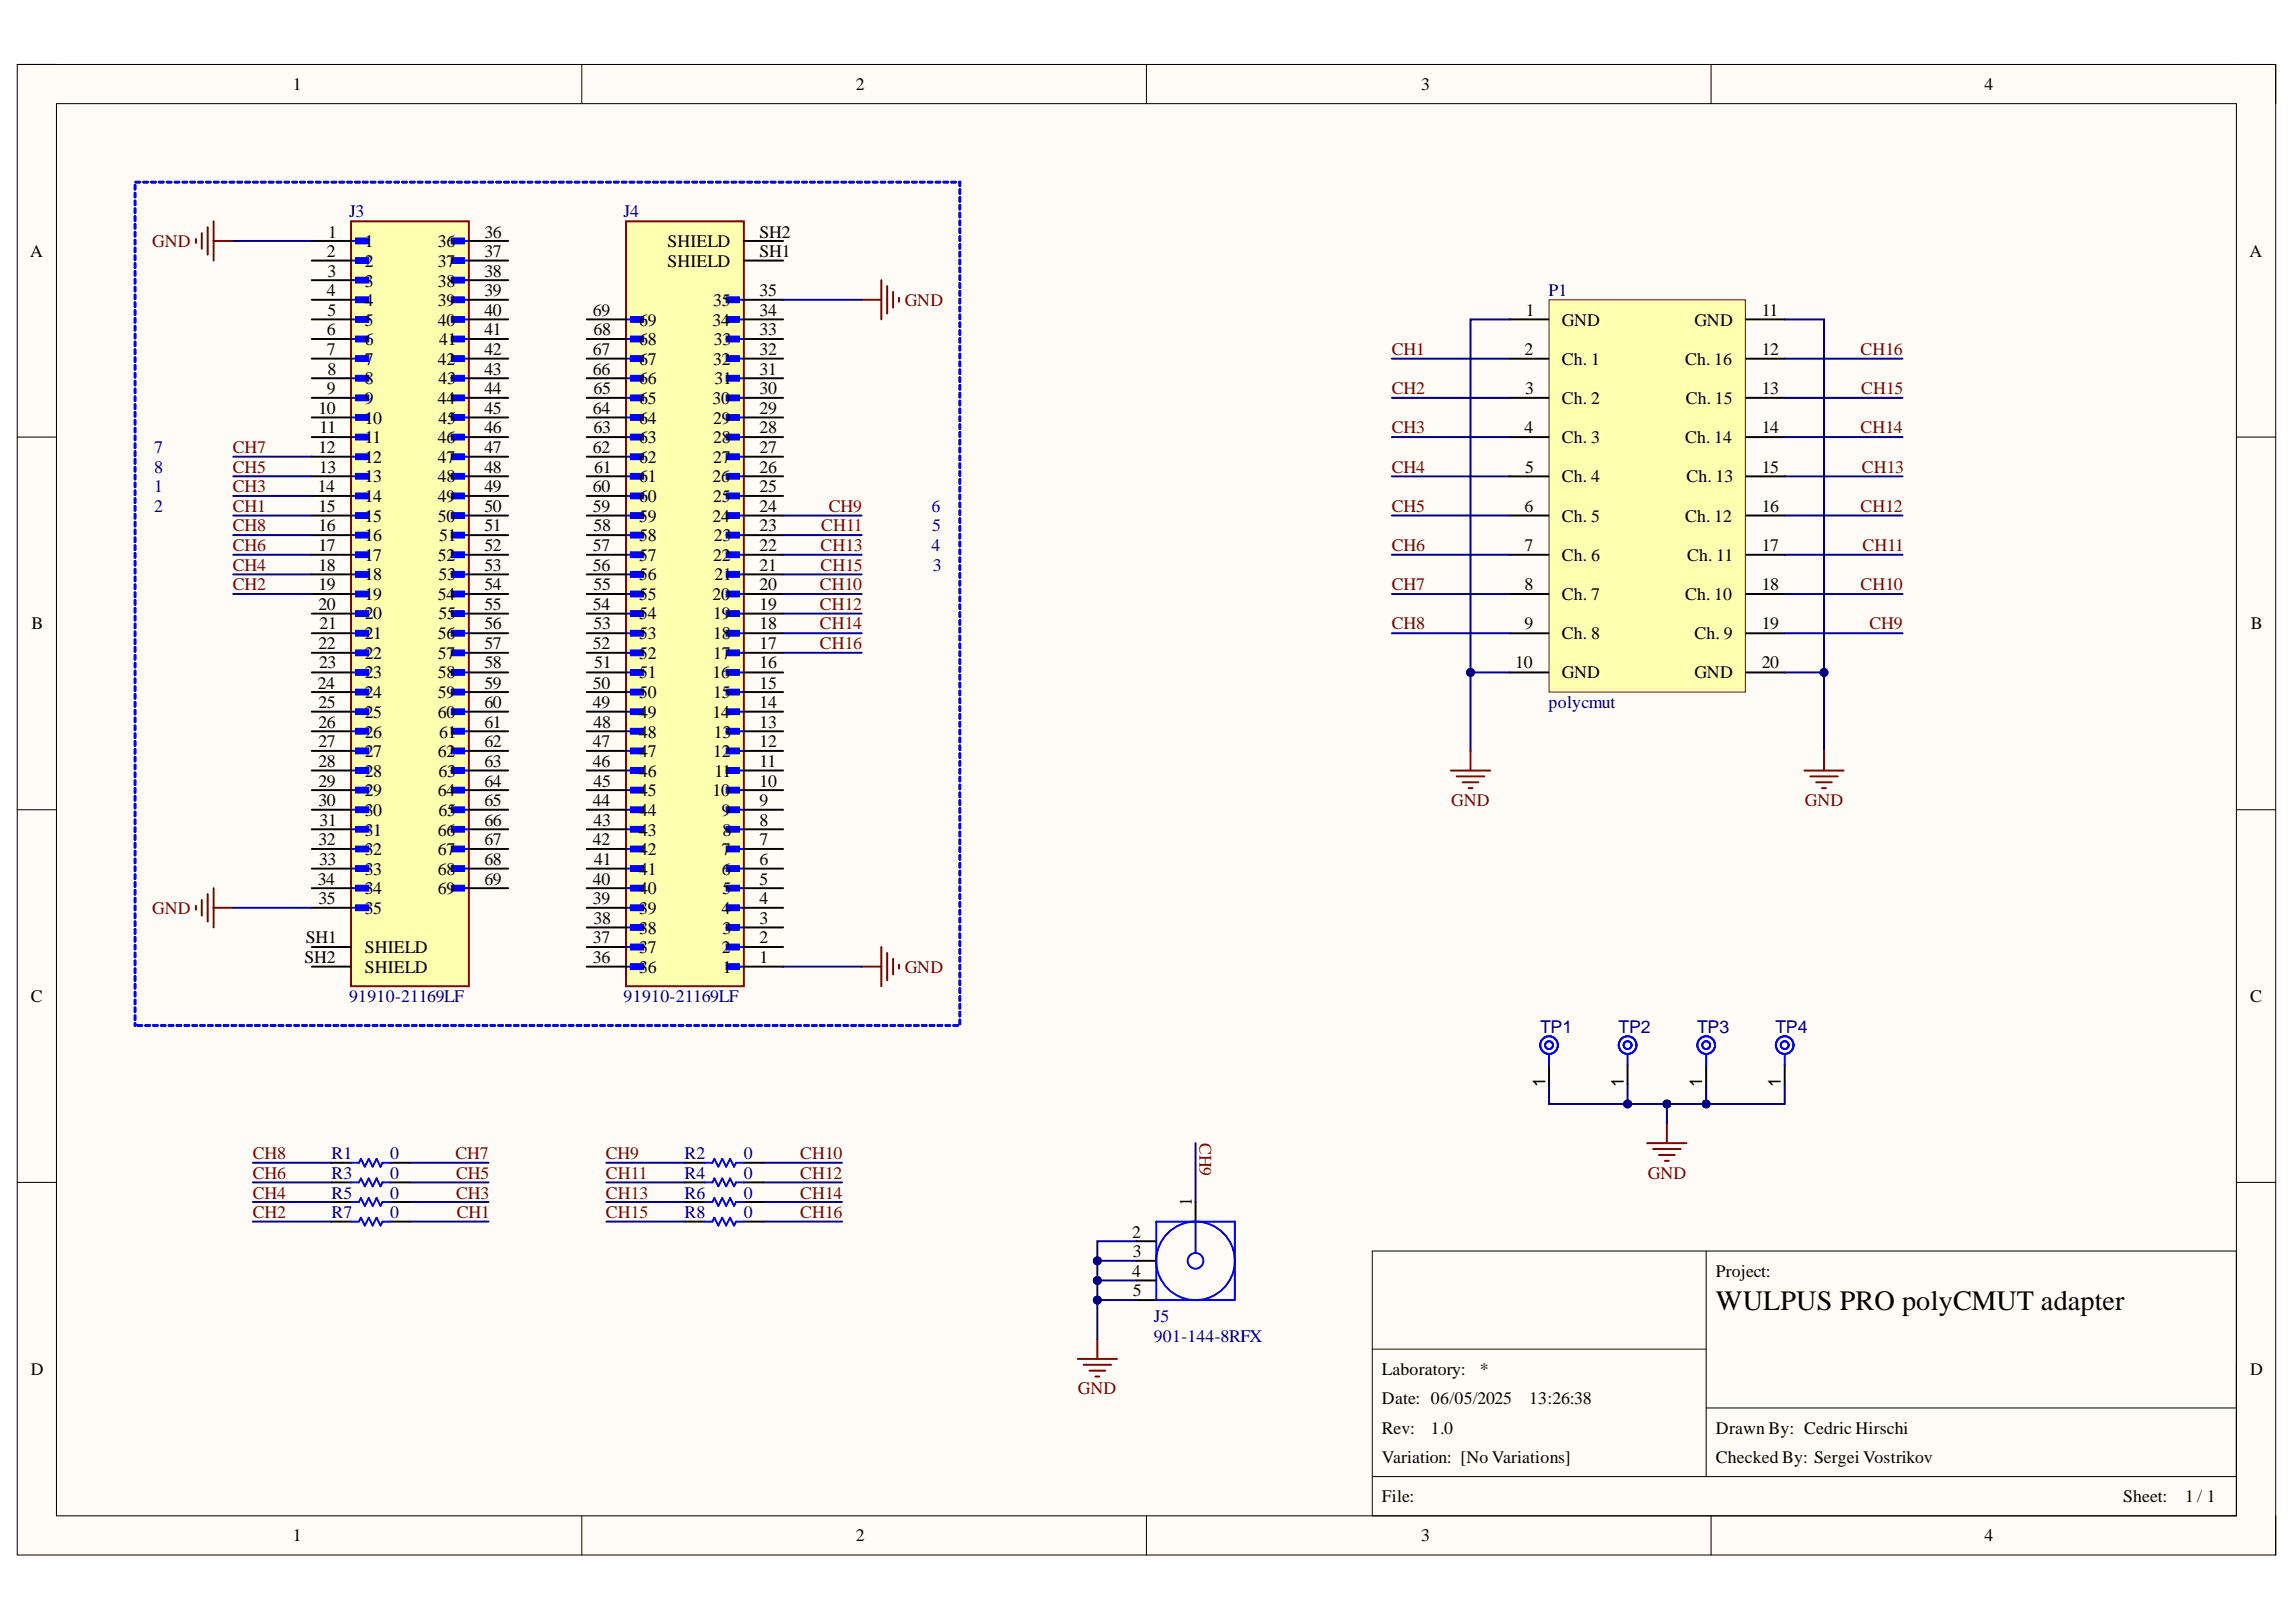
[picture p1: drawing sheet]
<svg xmlns="http://www.w3.org/2000/svg" width="297mm" height="210mm" viewBox="0 0 297 210" stroke-linecap="round" stroke-linejoin="round" font-family="sans-serif">
<defs><g id="words">
<text font-size="3.6" x="222" y="169.5">WULPUS PRO polyCMUT adapter</text>
<g font-size="2.3">
<text x="37.9" y="11.7">1</text>
<text x="110.7" y="11.7">2</text>
<text x="183.9" y="11.7">3</text>
<text x="256.8" y="11.7">4</text>
<text x="3.9" y="33.3">A</text>
<text x="42.3" y="33.3">2</text>
<text x="42.4" y="35.8">3</text>
<text x="42.5" y="30.7">1</text>
<text x="47.2" y="32">1</text>
<text x="47.2" y="34.5">2</text>
<text x="56.7" y="32">36</text>
<text x="56.7" y="34.5">37</text>
<text x="62.7" y="30.7">36</text>
<text x="62.7" y="33.3">37</text>
<text x="62.7" y="35.8">38</text>
<text x="86.3" y="34.5">SHIELD</text>
<text x="86.3" y="32">SHIELD</text>
<text x="98.3" y="33.3">SH1</text>
<text x="98.3" y="30.7">SH2</text>
<text x="291" y="33.3">A</text>
<text x="42.3" y="38.3">4</text>
<text x="42.4" y="40.9">5</text>
<text x="47.2" y="37.1">3</text>
<text x="47.2" y="39.6">4</text>
<text x="56.7" y="37.1">38</text>
<text x="56.7" y="39.6">39</text>
<text x="62.7" y="38.3">39</text>
<text x="62.7" y="40.9">40</text>
<text x="76.7" y="40.9">69</text>
<text x="92.3" y="39.6">35</text>
<text x="98.3" y="40.9">34</text>
<text x="98.3" y="38.3">35</text>
<text x="197.4" y="40.9">1</text>
<text x="227.9" y="40.9">11</text>
<text x="42.3" y="43.4">6</text>
<text x="42.3" y="46">7</text>
<text x="47.2" y="42.1">5</text>
<text x="47.2" y="44.7">6</text>
<text x="47.2" y="47.2">7</text>
<text x="56.7" y="42.1">40</text>
<text x="56.7" y="47.2">42</text>
<text x="56.8" y="44.7">41</text>
<text x="62.7" y="43.4">41</text>
<text x="62.7" y="46">42</text>
<text x="76.7" y="46">67</text>
<text x="76.8" y="43.4">68</text>
<text x="82.7" y="47.2">67</text>
<text x="82.7" y="44.7">68</text>
<text x="82.7" y="42.1">69</text>
<text x="92.2" y="42.1">34</text>
<text x="92.3" y="47.2">32</text>
<text x="92.4" y="44.7">33</text>
<text x="98.3" y="46">32</text>
<text x="98.3" y="43.4">33</text>
<text x="197.2" y="46">2</text>
<text x="202" y="47.2">Ch. 1</text>
<text x="202" y="42.1">GND</text>
<text x="218" y="47.2">Ch. 16</text>
<text x="219.2" y="42.1">GND</text>
<text x="227.9" y="46">12</text>
<text x="41.2" y="53.6">10</text>
<text x="42.3" y="51">9</text>
<text x="42.4" y="48.5">8</text>
<text x="47.2" y="49.8">8</text>
<text x="47.2" y="52.3">9</text>
<text x="56.7" y="52.3">44</text>
<text x="56.7" y="49.8">43</text>
<text x="62.7" y="48.5">43</text>
<text x="62.7" y="51">44</text>
<text x="62.7" y="53.6">45</text>
<text x="76.7" y="53.6">64</text>
<text x="76.7" y="48.5">66</text>
<text x="76.8" y="51">65</text>
<text x="82.7" y="52.3">65</text>
<text x="82.7" y="49.8">66</text>
<text x="92.2" y="52.3">30</text>
<text x="92.4" y="49.8">31</text>
<text x="98.3" y="53.6">29</text>
<text x="98.3" y="51">30</text>
<text x="98.3" y="48.5">31</text>
<text x="197.3" y="51">3</text>
<text x="202" y="52.3">Ch. 2</text>
<text x="218.1" y="52.3">Ch. 15</text>
<text x="227.9" y="51">13</text>
<text x="41.2" y="58.6">12</text>
<text x="41.4" y="56.1">11</text>
<text x="47.2" y="54.8">10</text>
<text x="47.2" y="57.4">11</text>
<text x="47.2" y="59.9">12</text>
<text x="56.7" y="57.4">46</text>
<text x="56.7" y="59.9">47</text>
<text x="56.7" y="54.8">45</text>
<text x="62.7" y="56.1">46</text>
<text x="62.7" y="58.6">47</text>
<text x="76.7" y="58.6">62</text>
<text x="76.8" y="56.1">63</text>
<text x="82.7" y="59.9">62</text>
<text x="82.7" y="57.4">63</text>
<text x="82.7" y="54.8">64</text>
<text x="92.3" y="59.9">27</text>
<text x="92.3" y="57.4">28</text>
<text x="92.3" y="54.8">29</text>
<text x="98.3" y="58.6">27</text>
<text x="98.3" y="56.1">28</text>
<text x="197.2" y="56.1">4</text>
<text x="202" y="57.4">Ch. 3</text>
<text x="218" y="57.4">Ch. 14</text>
<text x="227.9" y="56.1">14</text>
<text x="41.1" y="63.7">14</text>
<text x="41.3" y="61.2">13</text>
<text x="47.2" y="62.4">13</text>
<text x="47.2" y="65">14</text>
<text x="56.7" y="62.4">48</text>
<text x="56.7" y="65">49</text>
<text x="62.7" y="61.2">48</text>
<text x="62.7" y="63.7">49</text>
<text x="76.7" y="63.7">60</text>
<text x="76.9" y="61.2">61</text>
<text x="82.7" y="65">60</text>
<text x="82.7" y="62.4">61</text>
<text x="92.2" y="62.4">26</text>
<text x="92.3" y="65">25</text>
<text x="98.3" y="63.7">25</text>
<text x="98.3" y="61.2">26</text>
<text x="197.3" y="61.2">5</text>
<text x="202" y="62.4">Ch. 4</text>
<text x="218.2" y="62.4">Ch. 13</text>
<text x="227.9" y="61.2">15</text>
<text x="41.2" y="66.2">15</text>
<text x="41.2" y="68.8">16</text>
<text x="41.2" y="71.3">17</text>
<text x="47.2" y="67.5">15</text>
<text x="47.2" y="70">16</text>
<text x="56.7" y="67.5">50</text>
<text x="56.8" y="70">51</text>
<text x="62.7" y="66.2">50</text>
<text x="62.7" y="68.8">51</text>
<text x="62.7" y="71.3">52</text>
<text x="76.7" y="71.3">57</text>
<text x="76.7" y="66.2">59</text>
<text x="76.8" y="68.8">58</text>
<text x="82.7" y="70">58</text>
<text x="82.7" y="67.5">59</text>
<text x="92.2" y="67.5">24</text>
<text x="92.4" y="70">23</text>
<text x="98.3" y="71.3">22</text>
<text x="98.3" y="68.8">23</text>
<text x="98.3" y="66.2">24</text>
<text x="197.2" y="66.2">6</text>
<text x="197.2" y="71.3">7</text>
<text x="202" y="67.5">Ch. 5</text>
<text x="218" y="67.5">Ch. 12</text>
<text x="227.9" y="71.3">17</text>
<text x="227.9" y="66.2">16</text>
<text x="41.2" y="73.8">18</text>
<text x="41.2" y="76.4">19</text>
<text x="47.2" y="72.6">17</text>
<text x="47.2" y="75.1">18</text>
<text x="47.2" y="77.6">19</text>
<text x="56.7" y="72.6">52</text>
<text x="56.7" y="77.6">54</text>
<text x="56.7" y="75.1">53</text>
<text x="62.7" y="73.8">53</text>
<text x="62.7" y="76.4">54</text>
<text x="76.7" y="73.8">56</text>
<text x="76.8" y="76.4">55</text>
<text x="82.7" y="77.6">55</text>
<text x="82.7" y="75.1">56</text>
<text x="82.7" y="72.6">57</text>
<text x="92.2" y="77.6">20</text>
<text x="92.3" y="72.6">22</text>
<text x="92.4" y="75.1">21</text>
<text x="98.3" y="76.4">20</text>
<text x="98.3" y="73.8">21</text>
<text x="197.2" y="76.4">8</text>
<text x="202" y="72.6">Ch. 6</text>
<text x="202" y="77.6">Ch. 7</text>
<text x="218" y="77.6">Ch. 10</text>
<text x="218.3" y="72.6">Ch. 11</text>
<text x="227.9" y="76.4">18</text>
<text x="4.1" y="81.4">B</text>
<text x="41.2" y="78.9">20</text>
<text x="41.2" y="84">22</text>
<text x="41.4" y="81.4">21</text>
<text x="47.2" y="80.2">20</text>
<text x="47.2" y="82.7">21</text>
<text x="56.7" y="82.7">56</text>
<text x="56.7" y="80.2">55</text>
<text x="62.7" y="78.9">55</text>
<text x="62.7" y="81.4">56</text>
<text x="62.7" y="84">57</text>
<text x="76.7" y="84">52</text>
<text x="76.7" y="78.9">54</text>
<text x="76.8" y="81.4">53</text>
<text x="82.7" y="82.7">53</text>
<text x="82.7" y="80.2">54</text>
<text x="92.3" y="82.7">18</text>
<text x="92.3" y="80.2">19</text>
<text x="98.3" y="84">17</text>
<text x="98.3" y="81.4">18</text>
<text x="98.3" y="78.9">19</text>
<text x="197.2" y="81.4">9</text>
<text x="202" y="82.7">Ch. 8</text>
<text x="219.2" y="82.7">Ch. 9</text>
<text x="227.9" y="81.4">19</text>
<text x="291.2" y="81.4">B</text>
<text x="41.1" y="89.1">24</text>
<text x="41.3" y="86.5">23</text>
<text x="47.2" y="85.2">22</text>
<text x="47.2" y="87.8">23</text>
<text x="56.7" y="85.2">57</text>
<text x="56.7" y="87.8">58</text>
<text x="62.7" y="86.5">58</text>
<text x="62.7" y="89.1">59</text>
<text x="76.7" y="89.1">50</text>
<text x="76.9" y="86.5">51</text>
<text x="82.7" y="87.8">51</text>
<text x="82.7" y="85.2">52</text>
<text x="92.2" y="87.8">16</text>
<text x="92.3" y="85.2">17</text>
<text x="98.3" y="89.1">15</text>
<text x="98.3" y="86.5">16</text>
<text x="196" y="86.5">10</text>
<text x="202" y="87.8">GND</text>
<text x="219.2" y="87.8">GND</text>
<text x="227.9" y="86.5">20</text>
<text x="41.2" y="91.7">25</text>
<text x="41.2" y="94.2">26</text>
<text x="47.2" y="90.4">24</text>
<text x="47.2" y="92.9">25</text>
<text x="47.2" y="95.5">26</text>
<text x="56.7" y="90.4">59</text>
<text x="56.7" y="92.9">60</text>
<text x="56.8" y="95.5">61</text>
<text x="62.7" y="91.7">60</text>
<text x="62.7" y="94.2">61</text>
<text x="76.7" y="91.7">49</text>
<text x="76.8" y="94.2">48</text>
<text x="82.7" y="95.5">48</text>
<text x="82.7" y="92.9">49</text>
<text x="82.7" y="90.4">50</text>
<text x="92.2" y="92.9">14</text>
<text x="92.3" y="90.4">15</text>
<text x="92.4" y="95.5">13</text>
<text x="98.3" y="94.2">13</text>
<text x="98.3" y="91.7">14</text>
<text x="41.2" y="96.7">27</text>
<text x="41.2" y="99.3">28</text>
<text x="41.2" y="101.8">29</text>
<text x="47.2" y="98">27</text>
<text x="47.2" y="100.5">28</text>
<text x="56.7" y="98">62</text>
<text x="56.7" y="100.5">63</text>
<text x="62.7" y="96.7">62</text>
<text x="62.7" y="99.3">63</text>
<text x="62.7" y="101.8">64</text>
<text x="76.7" y="99.3">46</text>
<text x="76.7" y="96.7">47</text>
<text x="76.8" y="101.8">45</text>
<text x="82.7" y="100.5">46</text>
<text x="82.7" y="98">47</text>
<text x="92.3" y="98">12</text>
<text x="92.4" y="100.5">11</text>
<text x="98.3" y="101.8">10</text>
<text x="98.3" y="99.3">11</text>
<text x="98.3" y="96.7">12</text>
<text x="41.2" y="104.3">30</text>
<text x="41.4" y="106.9">31</text>
<text x="47.2" y="103.1">29</text>
<text x="47.2" y="105.6">30</text>
<text x="56.7" y="103.1">64</text>
<text x="56.7" y="105.6">65</text>
<text x="62.7" y="104.3">65</text>
<text x="62.7" y="106.9">66</text>
<text x="76.7" y="104.3">44</text>
<text x="76.8" y="106.9">43</text>
<text x="82.7" y="105.6">44</text>
<text x="82.7" y="103.1">45</text>
<text x="92.2" y="103.1">10</text>
<text x="93.4" y="105.6">9</text>
<text x="98.3" y="106.9">8</text>
<text x="98.3" y="104.3">9</text>
<text x="41.2" y="109.4">32</text>
<text x="41.3" y="111.9">33</text>
<text x="47.2" y="108.1">31</text>
<text x="47.2" y="110.7">32</text>
<text x="47.2" y="113.2">33</text>
<text x="56.7" y="108.1">66</text>
<text x="56.7" y="110.7">67</text>
<text x="56.7" y="113.2">68</text>
<text x="62.7" y="109.4">67</text>
<text x="62.7" y="111.9">68</text>
<text x="76.7" y="109.4">42</text>
<text x="76.9" y="111.9">41</text>
<text x="82.7" y="113.2">41</text>
<text x="82.7" y="110.7">42</text>
<text x="82.7" y="108.1">43</text>
<text x="93.4" y="113.2">6</text>
<text x="93.4" y="110.7">7</text>
<text x="93.5" y="108.1">8</text>
<text x="98.3" y="111.9">6</text>
<text x="98.3" y="109.4">7</text>
<text x="41.1" y="114.5">34</text>
<text x="41.2" y="117">35</text>
<text x="47.2" y="115.7">34</text>
<text x="47.2" y="118.3">35</text>
<text x="56.7" y="115.7">69</text>
<text x="62.7" y="114.5">69</text>
<text x="76.7" y="117">39</text>
<text x="76.7" y="114.5">40</text>
<text x="76.8" y="119.5">38</text>
<text x="82.7" y="118.3">39</text>
<text x="82.7" y="115.7">40</text>
<text x="93.4" y="118.3">4</text>
<text x="93.5" y="115.7">5</text>
<text x="98.3" y="119.5">3</text>
<text x="98.3" y="117">4</text>
<text x="98.3" y="114.5">5</text>
<text x="39.4" y="124.6">SH2</text>
<text x="39.6" y="122.1">SH1</text>
<text x="47.2" y="123.3">SHIELD</text>
<text x="47.2" y="125.9">SHIELD</text>
<text x="76.7" y="124.6">36</text>
<text x="76.7" y="122.1">37</text>
<text x="82.7" y="125.9">36</text>
<text x="82.7" y="123.3">37</text>
<text x="82.7" y="120.8">38</text>
<text x="93.4" y="123.3">2</text>
<text x="93.5" y="120.8">3</text>
<text x="93.5" y="125.9">1</text>
<text x="98.3" y="124.6">1</text>
<text x="98.3" y="122.1">2</text>
<text x="4" y="129.7">C</text>
<text x="291.1" y="129.7">C</text>
<text x="199.9" y="140.7" transform="rotate(-90 199.9 140.7)">1</text>
<text x="210.1" y="140.7" transform="rotate(-90 210.1 140.7)">1</text>
<text x="220.2" y="140.7" transform="rotate(-90 220.2 140.7)">1</text>
<text x="230.4" y="140.7" transform="rotate(-90 230.4 140.7)">1</text>
<text x="146.5" y="160.2">2</text>
<text x="154.2" y="156" transform="rotate(-90 154.2 156)">1</text>
<text x="146.5" y="165.2">4</text>
<text x="146.6" y="167.8">5</text>
<text x="146.6" y="162.7">3</text>
<text x="222" y="165.2">Project:</text>
<text x="4" y="177.9">D</text>
<text x="178.8" y="177.9">Laboratory:</text>
<text x="191.5" y="177.9">*</text>
<text x="291.1" y="177.9">D</text>
<text x="178.8" y="181.7">Date: 06/05/2025</text>
<text x="178.8" y="185.5">Rev:</text>
<text x="185.1" y="185.5">1.0</text>
<text x="197.8" y="181.7">13:26:38</text>
<text x="222" y="185.5">Drawn By: Cedric Hirschi</text>
<text x="178.8" y="189.3">Variation: [No Variations]</text>
<text x="222" y="189.3">Checked By: Sergei Vostrikov</text>
<text x="178.8" y="194.4">File:</text>
<text x="274.7" y="194.4">Sheet:</text>
<text x="282.7" y="194.4">1/ 1</text>
<text x="37.9" y="199.5">1</text>
<text x="110.7" y="199.5">2</text>
<text x="183.9" y="199.5">3</text>
<text x="256.8" y="199.5">4</text>
</g>
<g font-size="2.3" fill="#000080">
<text x="45.2" y="28.1">J3</text>
<text x="80.7" y="28.1">J4</text>
<text x="200.3" y="38.3">P1</text>
<text x="20" y="58.6">7</text>
<text x="20" y="61.2">8</text>
<text x="20" y="63.7">1</text>
<text x="20" y="66.2">2</text>
<text x="120.5" y="66.2">6</text>
<text x="120.5" y="71.3">4</text>
<text x="120.6" y="68.8">5</text>
<text x="120.7" y="73.8">3</text>
<text x="200.3" y="91.7">polycmut</text>
<text x="45.2" y="129.7">91910-21169LF</text>
<text x="80.7" y="129.7">91910-21169LF</text>
<text x="199.2" y="133.6">TP1</text>
<text x="209.4" y="133.6">TP2</text>
<text x="219.5" y="133.6">TP3</text>
<text x="229.7" y="133.6">TP4</text>
<text x="42.9" y="150">R1</text>
<text x="42.9" y="152.6">R3</text>
<text x="42.9" y="155.1">R5</text>
<text x="50.5" y="150">0</text>
<text x="50.5" y="152.6">0</text>
<text x="50.5" y="155.1">0</text>
<text x="88.5" y="150">R2</text>
<text x="88.5" y="152.6">R4</text>
<text x="88.5" y="155.1">R6</text>
<text x="96.2" y="150">0</text>
<text x="96.2" y="152.6">0</text>
<text x="96.2" y="155.1">0</text>
<text x="42.9" y="157.6">R7</text>
<text x="50.5" y="157.6">0</text>
<text x="88.5" y="157.6">R8</text>
<text x="96.2" y="157.6">0</text>
<text x="149.3" y="171.1">J5</text>
<text x="149.3" y="173.6">901-144-8RFX</text>
</g>
<g font-size="2.3" fill="#800000">
<text x="19.7" y="32">GND</text>
<text x="117" y="39.6">GND</text>
<text x="180.1" y="46">CH1</text>
<text x="240.7" y="46">CH16</text>
<text x="180.1" y="51">CH2</text>
<text x="240.8" y="51">CH15</text>
<text x="30.1" y="58.6">CH7</text>
<text x="180.1" y="56.1">CH3</text>
<text x="240.7" y="56.1">CH14</text>
<text x="30.1" y="63.7">CH3</text>
<text x="30.1" y="61.2">CH5</text>
<text x="180.1" y="61.2">CH4</text>
<text x="240.9" y="61.2">CH13</text>
<text x="30.1" y="71.3">CH6</text>
<text x="30.1" y="68.8">CH8</text>
<text x="30.1" y="66.2">CH1</text>
<text x="106.1" y="71.3">CH13</text>
<text x="106.2" y="68.8">CH11</text>
<text x="107.2" y="66.2">CH9</text>
<text x="180.1" y="66.2">CH5</text>
<text x="180.1" y="71.3">CH6</text>
<text x="240.7" y="66.2">CH12</text>
<text x="240.9" y="71.3">CH11</text>
<text x="30.1" y="76.4">CH2</text>
<text x="30.1" y="73.8">CH4</text>
<text x="106.1" y="76.4">CH10</text>
<text x="106.1" y="73.8">CH15</text>
<text x="180.1" y="76.4">CH7</text>
<text x="240.7" y="76.4">CH10</text>
<text x="106.1" y="78.9">CH12</text>
<text x="106.1" y="81.4">CH14</text>
<text x="106.1" y="84">CH16</text>
<text x="180.1" y="81.4">CH8</text>
<text x="241.9" y="81.4">CH9</text>
<text x="187.7" y="104.3">GND</text>
<text x="233.5" y="104.3">GND</text>
<text x="19.7" y="118.3">GND</text>
<text x="117" y="125.9">GND</text>
<text x="155.2" y="147.9" transform="rotate(90 155.2 147.9)">CH9</text>
<text x="32.7" y="150">CH8</text>
<text x="32.7" y="152.6">CH6</text>
<text x="32.7" y="155.1">CH4</text>
<text x="58.9" y="150">CH7</text>
<text x="59" y="152.6">CH5</text>
<text x="59" y="155.1">CH3</text>
<text x="78.4" y="150">CH9</text>
<text x="78.4" y="152.6">CH11</text>
<text x="78.4" y="155.1">CH13</text>
<text x="103.5" y="150">CH10</text>
<text x="103.5" y="152.6">CH12</text>
<text x="103.5" y="155.1">CH14</text>
<text x="213.2" y="152.6">GND</text>
<text x="32.7" y="157.6">CH2</text>
<text x="59.1" y="157.6">CH1</text>
<text x="78.4" y="157.6">CH15</text>
<text x="103.5" y="157.6">CH16</text>
<text x="139.5" y="180.5">GND</text>
</g>
</g></defs>
<path d="M2.2 8.3h292.2v192.9h-292.2z" fill-rule="evenodd" fill="#fffcf8"/>
<path d="M2.2 8.3h292.2v192.9h-292.2z" fill="none" stroke="#000" stroke-width=".13"/>
<path d="M7.3 13.4h282v182.8h-282z" fill-rule="evenodd" fill="#fffcf8"/>
<g fill="none" stroke="#000" stroke-width=".13">
<path d="M2.2 8.3h5.1M7.3 13.4h282v182.8h-282zM75.3 8.3v5.1M148.3 8.3v5.1M221.4 8.3v5.1M289.3 8.3h5.1v5.1M2.2 56.6h5.1M289.3 56.6h5.1M2.2 104.8h5.1M289.3 104.8h5.1M2.2 153h5.1M289.3 153h5.1"/>
<path d="M177.5 161.9h111.8v34.3h-111.8zM177.5 174.6h43.2M220.7 161.9v29.2M75.3 196.2v5M148.3 196.2v5M177.5 191.1h111.8M220.7 182.2h68.6M221.4 196.2v5M294.4 196.2v5"/>
</g>
<path d="M45.4 28.6h15.3v99h-15.3z" fill-rule="evenodd" fill="#ffffb0"/>
<path d="M45.4 28.6h15.3v99h-15.3z" fill="none" stroke="#800000" stroke-width=".25"/>
<path d="M46.1 30.9h1.5v.6h-1.5z" fill-rule="evenodd" fill="#00f"/>
<path d="M46.1 30.9h1.5v.6h-1.5z" fill="none" stroke="#00f" stroke-width=".25"/>
<path d="M58.4 30.9h1.6v.6h-1.6z" fill-rule="evenodd" fill="#00f"/>
<path d="M58.4 30.9h1.6v.6h-1.6z" fill="none" stroke="#00f" stroke-width=".25"/>
<path d="M46.1 33.4h1.5v.6h-1.5z" fill-rule="evenodd" fill="#00f"/>
<path d="M46.1 33.4h1.5v.6h-1.5z" fill="none" stroke="#00f" stroke-width=".25"/>
<path d="M58.4 33.4h1.6v.6h-1.6z" fill-rule="evenodd" fill="#00f"/>
<path d="M58.4 33.4h1.6v.6h-1.6z" fill="none" stroke="#00f" stroke-width=".25"/>
<path d="M46.1 35.9h1.5v.7h-1.5z" fill-rule="evenodd" fill="#00f"/>
<path d="M46.1 35.9h1.5v.7h-1.5z" fill="none" stroke="#00f" stroke-width=".25"/>
<path d="M58.4 35.9h1.6v.7h-1.6z" fill-rule="evenodd" fill="#00f"/>
<path d="M58.4 35.9h1.6v.7h-1.6z" fill="none" stroke="#00f" stroke-width=".25"/>
<path d="M46.1 38.5h1.5v.6h-1.5z" fill-rule="evenodd" fill="#00f"/>
<path d="M46.1 38.5h1.5v.6h-1.5z" fill="none" stroke="#00f" stroke-width=".25"/>
<path d="M58.4 38.5h1.6v.6h-1.6z" fill-rule="evenodd" fill="#00f"/>
<path d="M58.4 38.5h1.6v.6h-1.6z" fill="none" stroke="#00f" stroke-width=".25"/>
<path d="M46.1 41h1.5v.7h-1.5z" fill-rule="evenodd" fill="#00f"/>
<path d="M46.1 41h1.5v.7h-1.5z" fill="none" stroke="#00f" stroke-width=".25"/>
<path d="M58.4 41h1.6v.7h-1.6z" fill-rule="evenodd" fill="#00f"/>
<path d="M58.4 41h1.6v.7h-1.6z" fill="none" stroke="#00f" stroke-width=".25"/>
<path d="M46.1 43.6h1.5v.6h-1.5z" fill-rule="evenodd" fill="#00f"/>
<path d="M46.1 43.6h1.5v.6h-1.5z" fill="none" stroke="#00f" stroke-width=".25"/>
<path d="M58.4 43.6h1.6v.6h-1.6z" fill-rule="evenodd" fill="#00f"/>
<path d="M58.4 43.6h1.6v.6h-1.6z" fill="none" stroke="#00f" stroke-width=".25"/>
<path d="M46.1 46.1h1.5v.6h-1.5z" fill-rule="evenodd" fill="#00f"/>
<path d="M46.1 46.1h1.5v.6h-1.5z" fill="none" stroke="#00f" stroke-width=".25"/>
<path d="M58.4 46.1h1.6v.6h-1.6z" fill-rule="evenodd" fill="#00f"/>
<path d="M58.4 46.1h1.6v.6h-1.6z" fill="none" stroke="#00f" stroke-width=".25"/>
<path d="M46.1 48.6h1.5v.7h-1.5z" fill-rule="evenodd" fill="#00f"/>
<path d="M46.1 48.6h1.5v.7h-1.5z" fill="none" stroke="#00f" stroke-width=".25"/>
<path d="M58.4 48.6h1.6v.7h-1.6z" fill-rule="evenodd" fill="#00f"/>
<path d="M58.4 48.6h1.6v.7h-1.6z" fill="none" stroke="#00f" stroke-width=".25"/>
<path d="M46.1 51.2h1.5v.6h-1.5z" fill-rule="evenodd" fill="#00f"/>
<path d="M46.1 51.2h1.5v.6h-1.5z" fill="none" stroke="#00f" stroke-width=".25"/>
<path d="M58.4 51.2h1.6v.6h-1.6z" fill-rule="evenodd" fill="#00f"/>
<path d="M58.4 51.2h1.6v.6h-1.6z" fill="none" stroke="#00f" stroke-width=".25"/>
<path d="M46.1 53.7h1.5v.6h-1.5z" fill-rule="evenodd" fill="#00f"/>
<path d="M46.1 53.7h1.5v.6h-1.5z" fill="none" stroke="#00f" stroke-width=".25"/>
<path d="M58.4 53.7h1.6v.6h-1.6z" fill-rule="evenodd" fill="#00f"/>
<path d="M58.4 53.7h1.6v.6h-1.6z" fill="none" stroke="#00f" stroke-width=".25"/>
<path d="M46.1 56.2h1.5v.7h-1.5z" fill-rule="evenodd" fill="#00f"/>
<path d="M46.1 56.2h1.5v.7h-1.5z" fill="none" stroke="#00f" stroke-width=".25"/>
<path d="M58.4 56.2h1.6v.7h-1.6z" fill-rule="evenodd" fill="#00f"/>
<path d="M58.4 56.2h1.6v.7h-1.6z" fill="none" stroke="#00f" stroke-width=".25"/>
<path d="M46.1 58.8h1.5v.6h-1.5z" fill-rule="evenodd" fill="#00f"/>
<path d="M46.1 58.8h1.5v.6h-1.5z" fill="none" stroke="#00f" stroke-width=".25"/>
<path d="M58.4 58.8h1.6v.6h-1.6z" fill-rule="evenodd" fill="#00f"/>
<path d="M58.4 58.8h1.6v.6h-1.6z" fill="none" stroke="#00f" stroke-width=".25"/>
<path d="M46.1 61.3h1.5v.7h-1.5z" fill-rule="evenodd" fill="#00f"/>
<path d="M46.1 61.3h1.5v.7h-1.5z" fill="none" stroke="#00f" stroke-width=".25"/>
<path d="M58.4 61.3h1.6v.7h-1.6z" fill-rule="evenodd" fill="#00f"/>
<path d="M58.4 61.3h1.6v.7h-1.6z" fill="none" stroke="#00f" stroke-width=".25"/>
<path d="M46.1 63.9h1.5v.6h-1.5z" fill-rule="evenodd" fill="#00f"/>
<path d="M46.1 63.9h1.5v.6h-1.5z" fill="none" stroke="#00f" stroke-width=".25"/>
<path d="M58.4 63.9h1.6v.6h-1.6z" fill-rule="evenodd" fill="#00f"/>
<path d="M58.4 63.9h1.6v.6h-1.6z" fill="none" stroke="#00f" stroke-width=".25"/>
<path d="M46.1 66.4h1.5v.6h-1.5z" fill-rule="evenodd" fill="#00f"/>
<path d="M46.1 66.4h1.5v.6h-1.5z" fill="none" stroke="#00f" stroke-width=".25"/>
<path d="M58.4 66.4h1.6v.6h-1.6z" fill-rule="evenodd" fill="#00f"/>
<path d="M58.4 66.4h1.6v.6h-1.6z" fill="none" stroke="#00f" stroke-width=".25"/>
<path d="M46.1 68.9h1.5v.7h-1.5z" fill-rule="evenodd" fill="#00f"/>
<path d="M46.1 68.9h1.5v.7h-1.5z" fill="none" stroke="#00f" stroke-width=".25"/>
<path d="M58.4 68.9h1.6v.7h-1.6z" fill-rule="evenodd" fill="#00f"/>
<path d="M58.4 68.9h1.6v.7h-1.6z" fill="none" stroke="#00f" stroke-width=".25"/>
<path d="M46.1 71.5h1.5v.6h-1.5z" fill-rule="evenodd" fill="#00f"/>
<path d="M46.1 71.5h1.5v.6h-1.5z" fill="none" stroke="#00f" stroke-width=".25"/>
<path d="M58.4 71.5h1.6v.6h-1.6z" fill-rule="evenodd" fill="#00f"/>
<path d="M58.4 71.5h1.6v.6h-1.6z" fill="none" stroke="#00f" stroke-width=".25"/>
<path d="M46.1 74h1.5v.6h-1.5z" fill-rule="evenodd" fill="#00f"/>
<path d="M46.1 74h1.5v.6h-1.5z" fill="none" stroke="#00f" stroke-width=".25"/>
<path d="M58.4 74h1.6v.6h-1.6z" fill-rule="evenodd" fill="#00f"/>
<path d="M58.4 74h1.6v.6h-1.6z" fill="none" stroke="#00f" stroke-width=".25"/>
<path d="M46.1 76.6h1.5v.6h-1.5z" fill-rule="evenodd" fill="#00f"/>
<path d="M46.1 76.6h1.5v.6h-1.5z" fill="none" stroke="#00f" stroke-width=".25"/>
<path d="M58.4 76.6h1.6v.6h-1.6z" fill-rule="evenodd" fill="#00f"/>
<path d="M58.4 76.6h1.6v.6h-1.6z" fill="none" stroke="#00f" stroke-width=".25"/>
<path d="M46.1 79.1h1.5v.6h-1.5z" fill-rule="evenodd" fill="#00f"/>
<path d="M46.1 79.1h1.5v.6h-1.5z" fill="none" stroke="#00f" stroke-width=".25"/>
<path d="M58.4 79.1h1.6v.6h-1.6z" fill-rule="evenodd" fill="#00f"/>
<path d="M58.4 79.1h1.6v.6h-1.6z" fill="none" stroke="#00f" stroke-width=".25"/>
<path d="M46.1 81.6h1.5v.7h-1.5z" fill-rule="evenodd" fill="#00f"/>
<path d="M46.1 81.6h1.5v.7h-1.5z" fill="none" stroke="#00f" stroke-width=".25"/>
<path d="M58.4 81.6h1.6v.7h-1.6z" fill-rule="evenodd" fill="#00f"/>
<path d="M58.4 81.6h1.6v.7h-1.6z" fill="none" stroke="#00f" stroke-width=".25"/>
<path d="M46.1 84.2h1.5v.6h-1.5z" fill-rule="evenodd" fill="#00f"/>
<path d="M46.1 84.2h1.5v.6h-1.5z" fill="none" stroke="#00f" stroke-width=".25"/>
<path d="M58.4 84.2h1.6v.6h-1.6z" fill-rule="evenodd" fill="#00f"/>
<path d="M58.4 84.2h1.6v.6h-1.6z" fill="none" stroke="#00f" stroke-width=".25"/>
<path d="M46.1 86.7h1.5v.6h-1.5z" fill-rule="evenodd" fill="#00f"/>
<path d="M46.1 86.7h1.5v.6h-1.5z" fill="none" stroke="#00f" stroke-width=".25"/>
<path d="M58.4 86.7h1.6v.6h-1.6z" fill-rule="evenodd" fill="#00f"/>
<path d="M58.4 86.7h1.6v.6h-1.6z" fill="none" stroke="#00f" stroke-width=".25"/>
<path d="M46.1 89.2h1.5v.7h-1.5z" fill-rule="evenodd" fill="#00f"/>
<path d="M46.1 89.2h1.5v.7h-1.5z" fill="none" stroke="#00f" stroke-width=".25"/>
<path d="M58.4 89.2h1.6v.7h-1.6z" fill-rule="evenodd" fill="#00f"/>
<path d="M58.4 89.2h1.6v.7h-1.6z" fill="none" stroke="#00f" stroke-width=".25"/>
<path d="M46.1 91.8h1.5v.6h-1.5z" fill-rule="evenodd" fill="#00f"/>
<path d="M46.1 91.8h1.5v.6h-1.5z" fill="none" stroke="#00f" stroke-width=".25"/>
<path d="M58.4 91.8h1.6v.6h-1.6z" fill-rule="evenodd" fill="#00f"/>
<path d="M58.4 91.8h1.6v.6h-1.6z" fill="none" stroke="#00f" stroke-width=".25"/>
<path d="M46.1 94.3h1.5v.7h-1.5z" fill-rule="evenodd" fill="#00f"/>
<path d="M46.1 94.3h1.5v.7h-1.5z" fill="none" stroke="#00f" stroke-width=".25"/>
<path d="M58.4 94.3h1.6v.7h-1.6z" fill-rule="evenodd" fill="#00f"/>
<path d="M58.4 94.3h1.6v.7h-1.6z" fill="none" stroke="#00f" stroke-width=".25"/>
<path d="M46.1 96.9h1.5v.6h-1.5z" fill-rule="evenodd" fill="#00f"/>
<path d="M46.1 96.9h1.5v.6h-1.5z" fill="none" stroke="#00f" stroke-width=".25"/>
<path d="M58.4 96.9h1.6v.6h-1.6z" fill-rule="evenodd" fill="#00f"/>
<path d="M58.4 96.9h1.6v.6h-1.6z" fill="none" stroke="#00f" stroke-width=".25"/>
<path d="M46.1 99.4h1.5v.6h-1.5z" fill-rule="evenodd" fill="#00f"/>
<path d="M46.1 99.4h1.5v.6h-1.5z" fill="none" stroke="#00f" stroke-width=".25"/>
<path d="M58.4 99.4h1.6v.6h-1.6z" fill-rule="evenodd" fill="#00f"/>
<path d="M58.4 99.4h1.6v.6h-1.6z" fill="none" stroke="#00f" stroke-width=".25"/>
<path d="M46.1 101.9h1.5v.7h-1.5z" fill-rule="evenodd" fill="#00f"/>
<path d="M46.1 101.9h1.5v.7h-1.5z" fill="none" stroke="#00f" stroke-width=".25"/>
<path d="M58.4 101.9h1.6v.7h-1.6z" fill-rule="evenodd" fill="#00f"/>
<path d="M58.4 101.9h1.6v.7h-1.6z" fill="none" stroke="#00f" stroke-width=".25"/>
<path d="M46.1 104.5h1.5v.6h-1.5z" fill-rule="evenodd" fill="#00f"/>
<path d="M46.1 104.5h1.5v.6h-1.5z" fill="none" stroke="#00f" stroke-width=".25"/>
<path d="M58.4 104.5h1.6v.6h-1.6z" fill-rule="evenodd" fill="#00f"/>
<path d="M58.4 104.5h1.6v.6h-1.6z" fill="none" stroke="#00f" stroke-width=".25"/>
<path d="M46.1 107h1.5v.6h-1.5z" fill-rule="evenodd" fill="#00f"/>
<path d="M46.1 107h1.5v.6h-1.5z" fill="none" stroke="#00f" stroke-width=".25"/>
<path d="M58.4 107h1.6v.6h-1.6z" fill-rule="evenodd" fill="#00f"/>
<path d="M58.4 107h1.6v.6h-1.6z" fill="none" stroke="#00f" stroke-width=".25"/>
<path d="M46.1 109.5h1.5v.7h-1.5z" fill-rule="evenodd" fill="#00f"/>
<path d="M46.1 109.5h1.5v.7h-1.5z" fill="none" stroke="#00f" stroke-width=".25"/>
<path d="M58.4 109.5h1.6v.7h-1.6z" fill-rule="evenodd" fill="#00f"/>
<path d="M58.4 109.5h1.6v.7h-1.6z" fill="none" stroke="#00f" stroke-width=".25"/>
<path d="M46.1 112.1h1.5v.6h-1.5z" fill-rule="evenodd" fill="#00f"/>
<path d="M46.1 112.1h1.5v.6h-1.5z" fill="none" stroke="#00f" stroke-width=".25"/>
<path d="M58.4 112.1h1.6v.6h-1.6z" fill-rule="evenodd" fill="#00f"/>
<path d="M58.4 112.1h1.6v.6h-1.6z" fill="none" stroke="#00f" stroke-width=".25"/>
<path d="M46.1 114.6h1.5v.7h-1.5z" fill-rule="evenodd" fill="#00f"/>
<path d="M46.1 114.6h1.5v.7h-1.5z" fill="none" stroke="#00f" stroke-width=".25"/>
<path d="M58.4 114.6h1.6v.7h-1.6z" fill-rule="evenodd" fill="#00f"/>
<path d="M58.4 114.6h1.6v.7h-1.6z" fill="none" stroke="#00f" stroke-width=".25"/>
<path d="M46.1 117.2h1.5v.6h-1.5z" fill-rule="evenodd" fill="#00f"/>
<g fill="none" stroke="#00f" stroke-width=".25">
<path d="M45.4 31.2h1.9M45.4 33.7h1.9M45.4 36.3h1.9M45.4 38.8h1.9M58.8 31.2h1.9M58.8 33.7h1.9M58.8 36.3h1.9M58.8 38.8h1.9M45.4 41.3h1.9M45.4 43.9h1.9M45.4 46.4h1.9M45.4 49h1.9"/>
<path d="M45.4 51.5h1.9M45.4 54h1.9M45.4 56.6h1.9M45.4 59.1h1.9M58.8 41.3h1.9M58.8 43.9h1.9M58.8 46.4h1.9M58.8 49h1.9M58.8 51.5h1.9M58.8 54h1.9M58.8 56.6h1.9M58.8 59.1h1.9"/>
<path d="M45.4 61.6h1.9M45.4 64.2h1.9M45.4 66.7h1.9M45.4 69.3h1.9M45.4 71.8h1.9M45.4 74.3h1.9M45.4 76.9h1.9M45.4 79.4h1.9M58.8 61.6h1.9M58.8 64.2h1.9M58.8 66.7h1.9M58.8 69.3h1.9"/>
<path d="M58.8 71.8h1.9M58.8 74.3h1.9M58.8 76.9h1.9M58.8 79.4h1.9M45.4 81.9h1.9M45.4 84.5h1.9M45.4 87h1.9M45.4 89.6h1.9M45.4 92.1h1.9M45.4 94.6h1.9M45.4 97.2h1.9M45.4 99.7h1.9"/>
<path d="M58.8 81.9h1.9M58.8 84.5h1.9M58.8 87h1.9M58.8 89.6h1.9M58.8 92.1h1.9M58.8 94.6h1.9M58.8 97.2h1.9M58.8 99.7h1.9M45.4 102.2h1.9M45.4 104.8h1.9M45.4 107.3h1.9M45.4 109.9h1.9"/>
<path d="M45.4 112.4h1.9M45.4 114.9h1.9M45.4 117.5h1.9M46.1 117.2h1.5v.6h-1.5zM58.8 102.2h1.9M58.8 104.8h1.9M58.8 107.3h1.9M58.8 109.9h1.9M58.8 112.4h1.9M58.8 114.9h1.9"/>
</g>
<g fill="none" stroke="#000" stroke-width=".25">
<path d="M40.3 31.2h5.1M40.3 33.7h5.1M40.3 36.3h5.1M40.3 38.8h5.1M60.7 31.2h5M60.7 33.7h5M60.7 36.3h5M60.7 38.8h5M40.3 41.3h5.1M40.3 43.9h5.1M40.3 46.4h5.1M40.3 49h5.1"/>
<path d="M40.3 51.5h5.1M40.3 54h5.1M40.3 56.6h5.1M40.3 59.1h5.1M60.7 41.3h5M60.7 43.9h5M60.7 46.4h5M60.7 49h5M60.7 51.5h5M60.7 54h5M60.7 56.6h5M60.7 59.1h5"/>
<path d="M40.3 61.6h5.1M40.3 64.2h5.1M40.3 66.7h5.1M40.3 69.3h5.1M40.3 71.8h5.1M40.3 74.3h5.1M40.3 76.9h5.1M40.3 79.4h5.1M60.7 61.6h5M60.7 64.2h5M60.7 66.7h5M60.7 69.3h5"/>
<path d="M60.7 71.8h5M60.7 74.3h5M60.7 76.9h5M60.7 79.4h5M40.3 81.9h5.1M40.3 84.5h5.1M40.3 87h5.1M40.3 89.6h5.1M40.3 92.1h5.1M40.3 94.6h5.1M40.3 97.2h5.1M40.3 99.7h5.1"/>
<path d="M60.7 81.9h5M60.7 84.5h5M60.7 87h5M60.7 89.6h5M60.7 92.1h5M60.7 94.6h5M60.7 97.2h5M60.7 99.7h5M40.3 102.2h5.1M40.3 104.8h5.1M40.3 107.3h5.1M40.3 109.9h5.1"/>
<path d="M40.3 112.4h5.1M40.3 114.9h5.1M40.3 117.5h5.1M60.7 102.2h5M60.7 104.8h5M60.7 107.3h5M60.7 109.9h5M60.7 112.4h5M60.7 114.9h5M40.3 122.6h5.1M40.3 125.1h5.1"/>
</g>
<path d="M81 28.6h15.2v99h-15.2z" fill-rule="evenodd" fill="#ffffb0"/>
<path d="M81 28.6h15.2v99h-15.2z" fill="none" stroke="#800000" stroke-width=".25"/>
<path d="M94 124.8h1.6v.6h-1.6z" fill-rule="evenodd" fill="#00f"/>
<path d="M94 124.8h1.6v.6h-1.6z" fill="none" stroke="#00f" stroke-width=".25"/>
<path d="M81.6 124.8h1.6v.6h-1.6z" fill-rule="evenodd" fill="#00f"/>
<path d="M81.6 124.8h1.6v.6h-1.6z" fill="none" stroke="#00f" stroke-width=".25"/>
<path d="M94 122.2h1.6v.7h-1.6z" fill-rule="evenodd" fill="#00f"/>
<path d="M94 122.2h1.6v.7h-1.6z" fill="none" stroke="#00f" stroke-width=".25"/>
<path d="M81.6 122.2h1.6v.7h-1.6z" fill-rule="evenodd" fill="#00f"/>
<path d="M81.6 122.2h1.6v.7h-1.6z" fill="none" stroke="#00f" stroke-width=".25"/>
<path d="M94 119.7h1.6v.6h-1.6z" fill-rule="evenodd" fill="#00f"/>
<path d="M94 119.7h1.6v.6h-1.6z" fill="none" stroke="#00f" stroke-width=".25"/>
<path d="M81.6 119.7h1.6v.6h-1.6z" fill-rule="evenodd" fill="#00f"/>
<path d="M81.6 119.7h1.6v.6h-1.6z" fill="none" stroke="#00f" stroke-width=".25"/>
<path d="M94 117.2h1.6v.6h-1.6z" fill-rule="evenodd" fill="#00f"/>
<path d="M94 117.2h1.6v.6h-1.6z" fill="none" stroke="#00f" stroke-width=".25"/>
<path d="M81.6 117.2h1.6v.6h-1.6z" fill-rule="evenodd" fill="#00f"/>
<path d="M81.6 117.2h1.6v.6h-1.6z" fill="none" stroke="#00f" stroke-width=".25"/>
<path d="M94 114.6h1.6v.7h-1.6z" fill-rule="evenodd" fill="#00f"/>
<path d="M94 114.6h1.6v.7h-1.6z" fill="none" stroke="#00f" stroke-width=".25"/>
<path d="M81.6 114.6h1.6v.7h-1.6z" fill-rule="evenodd" fill="#00f"/>
<path d="M81.6 114.6h1.6v.7h-1.6z" fill="none" stroke="#00f" stroke-width=".25"/>
<path d="M94 112.1h1.6v.6h-1.6z" fill-rule="evenodd" fill="#00f"/>
<path d="M94 112.1h1.6v.6h-1.6z" fill="none" stroke="#00f" stroke-width=".25"/>
<path d="M81.6 112.1h1.6v.6h-1.6z" fill-rule="evenodd" fill="#00f"/>
<path d="M81.6 112.1h1.6v.6h-1.6z" fill="none" stroke="#00f" stroke-width=".25"/>
<path d="M94 109.5h1.6v.7h-1.6z" fill-rule="evenodd" fill="#00f"/>
<path d="M94 109.5h1.6v.7h-1.6z" fill="none" stroke="#00f" stroke-width=".25"/>
<path d="M81.6 109.5h1.6v.7h-1.6z" fill-rule="evenodd" fill="#00f"/>
<path d="M81.6 109.5h1.6v.7h-1.6z" fill="none" stroke="#00f" stroke-width=".25"/>
<path d="M94 107h1.6v.6h-1.6z" fill-rule="evenodd" fill="#00f"/>
<path d="M94 107h1.6v.6h-1.6z" fill="none" stroke="#00f" stroke-width=".25"/>
<path d="M81.6 107h1.6v.6h-1.6z" fill-rule="evenodd" fill="#00f"/>
<path d="M81.6 107h1.6v.6h-1.6z" fill="none" stroke="#00f" stroke-width=".25"/>
<path d="M94 104.5h1.6v.6h-1.6z" fill-rule="evenodd" fill="#00f"/>
<path d="M94 104.5h1.6v.6h-1.6z" fill="none" stroke="#00f" stroke-width=".25"/>
<path d="M81.6 104.5h1.6v.6h-1.6z" fill-rule="evenodd" fill="#00f"/>
<path d="M81.6 104.5h1.6v.6h-1.6z" fill="none" stroke="#00f" stroke-width=".25"/>
<path d="M94 101.9h1.6v.7h-1.6z" fill-rule="evenodd" fill="#00f"/>
<path d="M94 101.9h1.6v.7h-1.6z" fill="none" stroke="#00f" stroke-width=".25"/>
<path d="M81.6 101.9h1.6v.7h-1.6z" fill-rule="evenodd" fill="#00f"/>
<path d="M81.6 101.9h1.6v.7h-1.6z" fill="none" stroke="#00f" stroke-width=".25"/>
<path d="M94 99.4h1.6v.6h-1.6z" fill-rule="evenodd" fill="#00f"/>
<path d="M94 99.4h1.6v.6h-1.6z" fill="none" stroke="#00f" stroke-width=".25"/>
<path d="M81.6 99.4h1.6v.6h-1.6z" fill-rule="evenodd" fill="#00f"/>
<path d="M81.6 99.4h1.6v.6h-1.6z" fill="none" stroke="#00f" stroke-width=".25"/>
<path d="M94 96.9h1.6v.6h-1.6z" fill-rule="evenodd" fill="#00f"/>
<path d="M94 96.9h1.6v.6h-1.6z" fill="none" stroke="#00f" stroke-width=".25"/>
<path d="M81.6 96.9h1.6v.6h-1.6z" fill-rule="evenodd" fill="#00f"/>
<path d="M81.6 96.9h1.6v.6h-1.6z" fill="none" stroke="#00f" stroke-width=".25"/>
<path d="M94 94.3h1.6v.7h-1.6z" fill-rule="evenodd" fill="#00f"/>
<path d="M94 94.3h1.6v.7h-1.6z" fill="none" stroke="#00f" stroke-width=".25"/>
<path d="M81.6 94.3h1.6v.7h-1.6z" fill-rule="evenodd" fill="#00f"/>
<path d="M81.6 94.3h1.6v.7h-1.6z" fill="none" stroke="#00f" stroke-width=".25"/>
<path d="M94 91.8h1.6v.6h-1.6z" fill-rule="evenodd" fill="#00f"/>
<path d="M94 91.8h1.6v.6h-1.6z" fill="none" stroke="#00f" stroke-width=".25"/>
<path d="M81.6 91.8h1.6v.6h-1.6z" fill-rule="evenodd" fill="#00f"/>
<path d="M81.6 91.8h1.6v.6h-1.6z" fill="none" stroke="#00f" stroke-width=".25"/>
<path d="M94 89.2h1.6v.7h-1.6z" fill-rule="evenodd" fill="#00f"/>
<path d="M94 89.2h1.6v.7h-1.6z" fill="none" stroke="#00f" stroke-width=".25"/>
<path d="M81.6 89.2h1.6v.7h-1.6z" fill-rule="evenodd" fill="#00f"/>
<path d="M81.6 89.2h1.6v.7h-1.6z" fill="none" stroke="#00f" stroke-width=".25"/>
<path d="M94 86.7h1.6v.6h-1.6z" fill-rule="evenodd" fill="#00f"/>
<path d="M94 86.7h1.6v.6h-1.6z" fill="none" stroke="#00f" stroke-width=".25"/>
<path d="M81.6 86.7h1.6v.6h-1.6z" fill-rule="evenodd" fill="#00f"/>
<path d="M81.6 86.7h1.6v.6h-1.6z" fill="none" stroke="#00f" stroke-width=".25"/>
<path d="M94 84.2h1.6v.6h-1.6z" fill-rule="evenodd" fill="#00f"/>
<path d="M94 84.2h1.6v.6h-1.6z" fill="none" stroke="#00f" stroke-width=".25"/>
<path d="M81.6 84.2h1.6v.6h-1.6z" fill-rule="evenodd" fill="#00f"/>
<path d="M81.6 84.2h1.6v.6h-1.6z" fill="none" stroke="#00f" stroke-width=".25"/>
<path d="M94 81.6h1.6v.7h-1.6z" fill-rule="evenodd" fill="#00f"/>
<path d="M94 81.6h1.6v.7h-1.6z" fill="none" stroke="#00f" stroke-width=".25"/>
<path d="M81.6 81.6h1.6v.7h-1.6z" fill-rule="evenodd" fill="#00f"/>
<path d="M81.6 81.6h1.6v.7h-1.6z" fill="none" stroke="#00f" stroke-width=".25"/>
<path d="M94 79.1h1.6v.6h-1.6z" fill-rule="evenodd" fill="#00f"/>
<path d="M94 79.1h1.6v.6h-1.6z" fill="none" stroke="#00f" stroke-width=".25"/>
<path d="M81.6 79.1h1.6v.6h-1.6z" fill-rule="evenodd" fill="#00f"/>
<path d="M81.6 79.1h1.6v.6h-1.6z" fill="none" stroke="#00f" stroke-width=".25"/>
<path d="M94 76.6h1.6v.6h-1.6z" fill-rule="evenodd" fill="#00f"/>
<path d="M94 76.6h1.6v.6h-1.6z" fill="none" stroke="#00f" stroke-width=".25"/>
<path d="M81.6 76.6h1.6v.6h-1.6z" fill-rule="evenodd" fill="#00f"/>
<path d="M81.6 76.6h1.6v.6h-1.6z" fill="none" stroke="#00f" stroke-width=".25"/>
<path d="M94 74h1.6v.6h-1.6z" fill-rule="evenodd" fill="#00f"/>
<path d="M94 74h1.6v.6h-1.6z" fill="none" stroke="#00f" stroke-width=".25"/>
<path d="M81.6 74h1.6v.6h-1.6z" fill-rule="evenodd" fill="#00f"/>
<path d="M81.6 74h1.6v.6h-1.6z" fill="none" stroke="#00f" stroke-width=".25"/>
<path d="M94 71.5h1.6v.6h-1.6z" fill-rule="evenodd" fill="#00f"/>
<path d="M94 71.5h1.6v.6h-1.6z" fill="none" stroke="#00f" stroke-width=".25"/>
<path d="M81.6 71.5h1.6v.6h-1.6z" fill-rule="evenodd" fill="#00f"/>
<path d="M81.6 71.5h1.6v.6h-1.6z" fill="none" stroke="#00f" stroke-width=".25"/>
<path d="M94 68.9h1.6v.7h-1.6z" fill-rule="evenodd" fill="#00f"/>
<path d="M94 68.9h1.6v.7h-1.6z" fill="none" stroke="#00f" stroke-width=".25"/>
<path d="M81.6 68.9h1.6v.7h-1.6z" fill-rule="evenodd" fill="#00f"/>
<path d="M81.6 68.9h1.6v.7h-1.6z" fill="none" stroke="#00f" stroke-width=".25"/>
<path d="M94 66.4h1.6v.6h-1.6z" fill-rule="evenodd" fill="#00f"/>
<path d="M94 66.4h1.6v.6h-1.6z" fill="none" stroke="#00f" stroke-width=".25"/>
<path d="M81.6 66.4h1.6v.6h-1.6z" fill-rule="evenodd" fill="#00f"/>
<path d="M81.6 66.4h1.6v.6h-1.6z" fill="none" stroke="#00f" stroke-width=".25"/>
<path d="M94 63.9h1.6v.6h-1.6z" fill-rule="evenodd" fill="#00f"/>
<path d="M94 63.9h1.6v.6h-1.6z" fill="none" stroke="#00f" stroke-width=".25"/>
<path d="M81.6 63.9h1.6v.6h-1.6z" fill-rule="evenodd" fill="#00f"/>
<path d="M81.6 63.9h1.6v.6h-1.6z" fill="none" stroke="#00f" stroke-width=".25"/>
<path d="M94 61.3h1.6v.7h-1.6z" fill-rule="evenodd" fill="#00f"/>
<path d="M94 61.3h1.6v.7h-1.6z" fill="none" stroke="#00f" stroke-width=".25"/>
<path d="M81.6 61.3h1.6v.7h-1.6z" fill-rule="evenodd" fill="#00f"/>
<path d="M81.6 61.3h1.6v.7h-1.6z" fill="none" stroke="#00f" stroke-width=".25"/>
<path d="M94 58.8h1.6v.6h-1.6z" fill-rule="evenodd" fill="#00f"/>
<path d="M94 58.8h1.6v.6h-1.6z" fill="none" stroke="#00f" stroke-width=".25"/>
<path d="M81.6 58.8h1.6v.6h-1.6z" fill-rule="evenodd" fill="#00f"/>
<path d="M81.6 58.8h1.6v.6h-1.6z" fill="none" stroke="#00f" stroke-width=".25"/>
<path d="M94 56.2h1.6v.7h-1.6z" fill-rule="evenodd" fill="#00f"/>
<path d="M94 56.2h1.6v.7h-1.6z" fill="none" stroke="#00f" stroke-width=".25"/>
<path d="M81.6 56.2h1.6v.7h-1.6z" fill-rule="evenodd" fill="#00f"/>
<path d="M81.6 56.2h1.6v.7h-1.6z" fill="none" stroke="#00f" stroke-width=".25"/>
<path d="M94 53.7h1.6v.6h-1.6z" fill-rule="evenodd" fill="#00f"/>
<path d="M94 53.7h1.6v.6h-1.6z" fill="none" stroke="#00f" stroke-width=".25"/>
<path d="M81.6 53.7h1.6v.6h-1.6z" fill-rule="evenodd" fill="#00f"/>
<path d="M81.6 53.7h1.6v.6h-1.6z" fill="none" stroke="#00f" stroke-width=".25"/>
<path d="M94 51.2h1.6v.6h-1.6z" fill-rule="evenodd" fill="#00f"/>
<path d="M94 51.2h1.6v.6h-1.6z" fill="none" stroke="#00f" stroke-width=".25"/>
<path d="M81.6 51.2h1.6v.6h-1.6z" fill-rule="evenodd" fill="#00f"/>
<path d="M81.6 51.2h1.6v.6h-1.6z" fill="none" stroke="#00f" stroke-width=".25"/>
<path d="M94 48.6h1.6v.7h-1.6z" fill-rule="evenodd" fill="#00f"/>
<path d="M94 48.6h1.6v.7h-1.6z" fill="none" stroke="#00f" stroke-width=".25"/>
<path d="M81.6 48.6h1.6v.7h-1.6z" fill-rule="evenodd" fill="#00f"/>
<path d="M81.6 48.6h1.6v.7h-1.6z" fill="none" stroke="#00f" stroke-width=".25"/>
<path d="M94 46.1h1.6v.6h-1.6z" fill-rule="evenodd" fill="#00f"/>
<path d="M94 46.1h1.6v.6h-1.6z" fill="none" stroke="#00f" stroke-width=".25"/>
<path d="M81.6 46.1h1.6v.6h-1.6z" fill-rule="evenodd" fill="#00f"/>
<path d="M81.6 46.1h1.6v.6h-1.6z" fill="none" stroke="#00f" stroke-width=".25"/>
<path d="M94 43.6h1.6v.6h-1.6z" fill-rule="evenodd" fill="#00f"/>
<path d="M94 43.6h1.6v.6h-1.6z" fill="none" stroke="#00f" stroke-width=".25"/>
<path d="M81.6 43.6h1.6v.6h-1.6z" fill-rule="evenodd" fill="#00f"/>
<path d="M81.6 43.6h1.6v.6h-1.6z" fill="none" stroke="#00f" stroke-width=".25"/>
<path d="M94 41h1.6v.7h-1.6z" fill-rule="evenodd" fill="#00f"/>
<path d="M94 41h1.6v.7h-1.6z" fill="none" stroke="#00f" stroke-width=".25"/>
<path d="M81.6 41h1.6v.7h-1.6z" fill-rule="evenodd" fill="#00f"/>
<path d="M81.6 41h1.6v.7h-1.6z" fill="none" stroke="#00f" stroke-width=".25"/>
<path d="M94 38.5h1.6v.6h-1.6z" fill-rule="evenodd" fill="#00f"/>
<g fill="none" stroke="#00f" stroke-width=".25">
<path d="M94 38.5h1.6v.6h-1.6zM94.3 38.8h1.9M81 59.1h1.9M81 56.6h1.9M81 54h1.9M81 51.5h1.9M81 49h1.9M81 46.4h1.9M81 43.9h1.9M81 41.3h1.9M94.3 59.1h1.9M94.3 56.6h1.9"/>
<path d="M94.3 54h1.9M94.3 51.5h1.9M94.3 49h1.9M94.3 46.4h1.9M94.3 43.9h1.9M94.3 41.3h1.9M81 79.4h1.9M81 76.9h1.9M81 74.3h1.9M81 71.8h1.9M81 69.3h1.9M81 66.7h1.9"/>
<path d="M81 64.2h1.9M81 61.6h1.9M94.3 79.4h1.9M94.3 76.9h1.9M94.3 74.3h1.9M94.3 71.8h1.9M94.3 69.3h1.9M94.3 66.7h1.9M94.3 64.2h1.9M94.3 61.6h1.9M81 99.7h1.9M81 97.2h1.9"/>
<path d="M81 94.6h1.9M81 92.1h1.9M81 89.6h1.9M81 87h1.9M81 84.5h1.9M81 81.9h1.9M94.3 99.7h1.9M94.3 97.2h1.9M94.3 94.6h1.9M94.3 92.1h1.9M94.3 89.6h1.9M94.3 87h1.9"/>
<path d="M94.3 84.5h1.9M94.3 81.9h1.9M81 117.5h1.9M81 114.9h1.9M81 112.4h1.9M81 109.9h1.9M81 107.3h1.9M81 104.8h1.9M81 102.2h1.9M94.3 117.5h1.9M94.3 114.9h1.9M94.3 112.4h1.9"/>
<path d="M94.3 109.9h1.9M94.3 107.3h1.9M94.3 104.8h1.9M94.3 102.2h1.9M81 125.1h1.9M81 122.6h1.9M81 120h1.9M94.3 125.1h1.9M94.3 122.6h1.9M94.3 120h1.9M200.4 136.5v1.3M210.6 136.5v1.3"/>
<path d="M220.7 136.5v1.3M230.9 136.5v1.3M149.6 158.1h10.1v10.1h-10.1zM154.7 158.1v4"/>
<circle cx="200.4" cy="135.2" r="1.14"/>
<circle cx="200.4" cy="135.3" r=".51"/>
<circle cx="210.6" cy="135.3" r=".51"/>
<circle cx="210.6" cy="135.2" r="1.14"/>
<circle cx="210.6" cy="135.2" r="1.15"/>
<circle cx="220.7" cy="135.2" r="1.14"/>
<circle cx="220.7" cy="135.3" r=".51"/>
<circle cx="230.9" cy="135.2" r="1.14"/>
<circle cx="230.9" cy="135.3" r=".51"/>
<circle cx="154.7" cy="163.2" r="5.1"/>
<circle cx="154.7" cy="163.2" r="1.02"/>
</g>
<g fill="none" stroke="#000" stroke-width=".25">
<path d="M96.2 38.8h5.1M96.2 33.7h5.1M96.2 31.2h5.1M75.9 59.1h5.1M75.9 56.6h5.1M75.9 54h5.1M75.9 51.5h5.1M75.9 49h5.1M75.9 46.4h5.1M75.9 43.9h5.1M75.9 41.3h5.1M96.2 59.1h5.1"/>
<path d="M96.2 56.6h5.1M96.2 54h5.1M96.2 51.5h5.1M96.2 49h5.1M96.2 46.4h5.1M96.2 43.9h5.1M96.2 41.3h5.1M75.9 79.4h5.1M75.9 76.9h5.1M75.9 74.3h5.1M75.9 71.8h5.1M75.9 69.3h5.1"/>
<path d="M75.9 66.7h5.1M75.9 64.2h5.1M75.9 61.6h5.1M96.2 79.4h5.1M96.2 76.9h5.1M96.2 74.3h5.1M96.2 71.8h5.1M96.2 69.3h5.1M96.2 66.7h5.1M96.2 64.2h5.1M96.2 61.6h5.1M75.9 99.7h5.1"/>
<path d="M75.9 97.2h5.1M75.9 94.6h5.1M75.9 92.1h5.1M75.9 89.6h5.1M75.9 87h5.1M75.9 84.5h5.1M75.9 81.9h5.1M96.2 99.7h5.1M96.2 97.2h5.1M96.2 94.6h5.1M96.2 92.1h5.1M96.2 89.6h5.1"/>
<path d="M96.2 87h5.1M96.2 84.5h5.1M96.2 81.9h5.1M75.9 117.5h5.1M75.9 114.9h5.1M75.9 112.4h5.1M75.9 109.9h5.1M75.9 107.3h5.1M75.9 104.8h5.1M75.9 102.2h5.1M96.2 117.5h5.1M96.2 114.9h5.1"/>
<path d="M96.2 112.4h5.1M96.2 109.9h5.1M96.2 107.3h5.1M96.2 104.8h5.1M96.2 102.2h5.1M75.9 125.1h5.1M75.9 122.6h5.1M75.9 120h5.1M96.2 125.1h5.1M96.2 122.6h5.1M96.2 120h5.1M200.4 137.8v2.5"/>
<path d="M210.6 137.8v2.5M220.7 137.8v2.5M230.9 137.8v2.5M154.7 155.5v2.6M147 168.2h2.6M147 160.6h2.6M147 163.2h2.6M147 165.7h2.6"/>
</g>
<g fill="none" stroke="#800000" stroke-width=".25">
<path d="M25.3 30.9v.5M26.1 30.2v2M26.9 29.4v3.6M27.6 28.6v5.1M27.6 31.2h2.6M111.5 38.8h2.5M114 36.3v5M114.8 37v3.6M115.5 37.8v2M116.3 38.5v.5M25.3 117.2v.5M26.1 116.5v2"/>
<path d="M26.9 115.7v3.6M27.6 114.9v5.1M27.6 117.5h2.6M111.5 125.1h2.5M114 122.6v5M114.8 123.3v3.6M115.5 124.1v2M116.3 124.8v.5M213.1 147.9h5.1M213.9 148.7h3.5M214.6 149.5h2.1M215.4 150.2h.5"/>
<path d="M215.6 145.4v2.5M139.4 175.9h5.1M140.2 176.6h3.5M140.9 177.4h2.1M141.7 178.1h.5M142 173.3v2.6"/>
</g>
<path d="M17.4 132.4l.1-.1 .1 .2v.2l-.1 .1-.2-.1zM17.4 131.4l.1-.1 .1 .1v.5l-.1 .2-.2-.2zM17.4 130.3h.1l.1 .1v.5l-.1 .2-.2-.2zM17.4 129.3h.1l.1 .1v.5l-.1 .1-.2-.1zM17.4 128.3h.1l.1 .1v.5l-.1 .1-.2-.1zM17.4 127.3h.1l.1 .1v.5l-.1 .1-.2-.1zM17.4 126.3l.1-.1 .1 .2v.5l-.1 .1-.2-.1zM17.4 125.3l.1-.1 .1 .2v.5l-.1 .1-.2-.1zM17.4 124.3l.1-.1 .1 .1v.5l-.1 .2-.2-.2zM17.4 123.2h.1l.1 .1v.5l-.1 .2-.2-.2zM17.4 122.2h.1l.1 .1v.5l-.1 .1-.2-.1zM17.4 121.2h.1l.1 .1v.5l-.1 .1-.2-.1zM17.4 120.2h.1l.1 .1v.5l-.1 .1-.2-.1zM17.4 119.2l.1-.1 .1 .2v.5l-.1 .1-.2-.1zM17.4 118.2l.1-.1 .1 .2v.5l-.1 .1-.2-.1zM17.4 117.2l.1-.1 .1 .1v.6l-.1 .1-.2-.1zM17.4 116.1h.1l.1 .1v.5l-.1 .2-.2-.2zM17.4 115.1h.1l.1 .1v.5l-.1 .2-.2-.2zM17.4 114.1h.1l.1 .1v.5l-.1 .1-.2-.1zM17.4 113.1h.1l.1 .1v.5l-.1 .1-.2-.1zM17.4 112.1l.1-.1 .1 .2v.5l-.1 .1-.2-.1zM17.4 111.1l.1-.1 .1 .2v.5l-.1 .1-.2-.1zM17.4 110.1l.1-.1 .1 .1v.6l-.1 .1-.2-.1zM17.4 109h.1l.1 .1v.5l-.1 .2-.2-.2zM17.4 108h.1l.1 .1v.5l-.1 .2-.2-.2zM17.4 107h.1l.1 .1v.5l-.1 .1-.2-.1zM17.4 106h.1l.1 .1v.5l-.1 .1-.2-.1zM17.4 105h.1l.1 .1v.5l-.1 .1-.2-.1zM17.4 104l.1-.1 .1 .2v.5l-.1 .1-.2-.1zM17.4 103l.1-.1 .1 .2v.5l-.1 .1-.2-.1zM17.4 101.9h.1l.1 .1v.5l-.1 .2-.2-.2zM17.4 100.9h.1l.1 .1v.5l-.1 .2-.2-.2zM17.4 99.9h.1l.1 .1v.5l-.1 .1-.2-.1zM17.4 98.9h.1l.1 .1v.5l-.1 .1-.2-.1zM17.4 97.9h.1l.1 .1v.5l-.1 .1-.2-.1zM17.4 96.9l.1-.1 .1 .2v.5l-.1 .1-.2-.1zM17.4 95.9l.1-.1 .1 .2v.5l-.1 .1-.2-.1zM17.4 94.9l.1-.1 .1 .1v.5l-.1 .2-.2-.2zM17.4 93.8h.1l.1 .1v.5l-.1 .2-.2-.2zM17.4 92.8h.1l.1 .1v.5l-.1 .1-.2-.1zM17.4 91.8h.1l.1 .1v.5l-.1 .1-.2-.1zM17.4 90.8h.1l.1 .1v.5l-.1 .1-.2-.1zM17.4 89.8l.1-.1 .1 .2v.5l-.1 .1-.2-.1zM17.4 88.8l.1-.1 .1 .2v.5l-.1 .1-.2-.1zM17.4 87.8l.1-.1 .1 .1v.6l-.1 .1-.2-.1zM17.4 86.7h.1l.1 .1v.5l-.1 .2-.2-.2zM17.4 85.7h.1l.1 .1v.5l-.1 .2-.2-.2zM17.4 84.7h.1l.1 .1v.5l-.1 .1-.2-.1zM17.4 83.7h.1l.1 .1v.5l-.1 .1-.2-.1zM17.4 82.7l.1-.1 .1 .2v.5l-.1 .1-.2-.1zM17.4 81.7l.1-.1 .1 .2v.5l-.1 .1-.2-.1zM17.4 80.7l.1-.1 .1 .1v.6l-.1 .1-.2-.1zM17.4 79.6h.1l.1 .1v.5l-.1 .2-.2-.2zM17.4 78.6h.1l.1 .1v.5l-.1 .2-.2-.2zM17.4 77.6h.1l.1 .1v.5l-.1 .1-.2-.1zM17.4 76.6h.1l.1 .1v.5l-.1 .1-.2-.1zM17.4 75.6h.1l.1 .1v.5l-.1 .1-.2-.1zM17.4 74.6l.1-.1 .1 .2v.5l-.1 .1-.2-.1zM17.4 73.6l.1-.1 .1 .2v.5l-.1 .1-.2-.1zM17.4 72.5h.1l.1 .1v.5l-.1 .2-.2-.2zM17.4 71.5h.1l.1 .1v.5l-.1 .2-.2-.2zM17.4 70.5h.1l.1 .1v.5l-.1 .1-.2-.1zM17.4 69.5h.1l.1 .1v.5l-.1 .1-.2-.1zM17.4 68.5h.1l.1 .1v.5l-.1 .1-.2-.1zM17.4 67.5l.1-.1 .1 .2v.5l-.1 .1-.2-.1zM17.4 66.5l.1-.1 .1 .2v.5l-.1 .1-.2-.1zM17.4 65.5l.1-.1 .1 .1v.5l-.1 .2-.2-.2zM17.4 64.4h.1l.1 .1v.5l-.1 .2-.2-.2zM17.4 63.4h.1l.1 .1v.5l-.1 .1-.2-.1zM17.4 62.4h.1l.1 .1v.5l-.1 .1-.2-.1zM17.4 61.4h.1l.1 .1v.5l-.1 .1-.2-.1zM17.4 60.4l.1-.1 .1 .2v.5l-.1 .1-.2-.1zM17.4 59.4l.1-.1 .1 .2v.5l-.1 .1-.2-.1zM17.4 58.4l.1-.1 .1 .1v.6l-.1 .1-.2-.1zM17.4 57.3h.1l.1 .1v.5l-.1 .2-.2-.2zM17.4 56.3h.1l.1 .1v.5l-.1 .2-.2-.2zM17.4 55.3h.1l.1 .1v.5l-.1 .1-.2-.1zM17.4 54.3h.1l.1 .1v.5l-.1 .1-.2-.1zM17.4 53.3l.1-.1 .1 .2v.5l-.1 .1-.2-.1zM17.4 52.3l.1-.1 .1 .2v.5l-.1 .1-.2-.1zM17.4 51.3l.1-.1 .1 .1v.6l-.1 .1-.2-.1zM17.4 50.2h.1l.1 .1v.5l-.1 .2-.2-.2zM17.4 49.2h.1l.1 .1v.5l-.1 .2-.2-.2zM17.4 48.2h.1l.1 .1v.5l-.1 .1-.2-.1zM17.4 47.2h.1l.1 .1v.5l-.1 .1-.2-.1zM17.4 46.2h.1l.1 .1v.5l-.1 .1-.2-.1zM17.4 45.2l.1-.1 .1 .2v.5l-.1 .1-.2-.1zM17.4 44.2l.1-.1 .1 .2v.5l-.1 .1-.2-.1zM17.4 43.1h.1l.1 .1v.5l-.1 .2-.2-.2zM17.4 42.1h.1l.1 .1v.5l-.1 .2-.2-.2zM17.4 41.1h.1l.1 .1v.5l-.1 .1-.2-.1zM17.4 40.1h.1l.1 .1v.5l-.1 .1-.2-.1zM17.4 39.1h.1l.1 .1v.5l-.1 .1-.2-.1zM17.4 38.1l.1-.1 .1 .2v.5l-.1 .1-.2-.1zM17.4 37.1l.1-.1 .1 .2v.5l-.1 .1-.2-.1zM17.4 36.1l.1-.1 .1 .1v.5l-.1 .2-.2-.2zM17.4 35h.1l.1 .1v.5l-.1 .2-.2-.2zM17.4 34h.1l.1 .1v.5l-.1 .1-.2-.1zM17.4 33h.1l.1 .1v.5l-.1 .1-.2-.1zM17.4 32h.1l.1 .1v.5l-.1 .1-.2-.1zM17.4 31l.1-.1 .1 .2v.5l-.1 .1-.2-.1zM17.4 30l.1-.1 .1 .2v.5l-.1 .1-.2-.1zM17.4 29l.1-.1 .1 .1v.6l-.1 .1-.2-.1zM17.4 27.9h.1l.1 .1v.5l-.1 .2-.2-.2zM17.4 26.9h.1l.1 .1v.5l-.1 .1-.2-.1zM17.4 25.9h.1l.1 .1v.5l-.1 .1-.2-.1zM17.4 24.9h.1l.1 .1v.5l-.1 .1-.2-.1zM17.4 23.9l.1-.1 .1 .2v.5l-.1 .1-.2-.1zM17.5 23.5l.6-.1 .1 .2-.1 .1h-.5l-.2-.1zM18.5 23.5l.6-.1 .1 .2-.1 .1h-.5l-.1-.1zM19.5 23.5l.6-.1 .1 .2-.1 .1h-.5l-.1-.1zM20.5 23.5l.6-.1 .1 .2-.1 .1h-.5l-.1-.1zM21.5 23.5l.6-.1 .2 .2-.2 .1h-.5l-.1-.1zM22.6 23.5l.6-.1 .1 .2-.1 .1h-.6l-.1-.1zM23.6 23.5l.6-.1 .1 .2-.1 .1h-.5l-.2-.1zM24.6 23.5l.6-.1 .1 .2-.1 .1h-.5l-.2-.1zM25.6 23.5l.6-.1 .1 .2-.1 .1h-.5l-.1-.1zM26.6 23.5l.6-.1 .1 .2-.1 .1h-.5l-.1-.1zM27.6 23.5l.6-.1 .2 .2-.2 .1h-.5l-.1-.1zM28.6 23.5l.6-.1 .2 .2-.2 .1h-.5l-.1-.1zM29.7 23.5l.6-.1 .1 .2-.1 .1h-.6l-.1-.1zM30.7 23.5l.6-.1 .1 .2-.1 .1h-.5l-.2-.1zM31.7 23.5l.6-.1 .1 .2-.1 .1h-.5l-.1-.1zM32.7 23.5l.6-.1 .1 .2-.1 .1h-.5l-.1-.1zM33.7 23.5l.6-.1 .1 .2-.1 .1h-.5l-.1-.1zM34.7 23.5l.6-.1 .2 .2-.2 .1h-.5l-.1-.1zM35.7 23.5l.6-.1 .2 .2-.2 .1h-.5l-.1-.1zM36.8 23.5l.6-.1 .1 .2-.1 .1h-.5l-.2-.1zM37.8 23.5l.6-.1 .1 .2-.1 .1h-.5l-.2-.1zM38.8 23.5l.6-.1 .1 .2-.1 .1h-.5l-.1-.1zM39.8 23.5l.6-.1 .1 .2-.1 .1h-.5l-.1-.1zM40.8 23.5l.6-.1 .1 .2-.1 .1h-.5l-.1-.1zM41.8 23.5l.6-.1 .2 .2-.2 .1h-.5l-.1-.1zM42.9 23.5l.5-.1 .2 .2-.2 .1h-.5l-.1-.1zM43.9 23.5l.6-.1 .1 .2-.1 .1h-.5l-.2-.1zM44.9 23.5l.6-.1 .1 .2-.1 .1h-.5l-.2-.1zM45.9 23.5l.6-.1 .1 .2-.1 .1h-.5l-.1-.1zM46.9 23.5l.6-.1 .1 .2-.1 .1h-.5l-.1-.1zM47.9 23.5l.6-.1 .1 .2-.1 .1h-.5l-.1-.1zM48.9 23.5l.6-.1 .2 .2-.2 .1h-.5l-.1-.1zM50 23.5l.6-.1 .1 .2-.1 .1h-.6l-.1-.1zM51 23.5l.6-.1 .1 .2-.1 .1h-.5l-.2-.1zM52 23.5l.6-.1 .1 .2-.1 .1h-.5l-.2-.1zM53 23.5l.6-.1 .1 .2-.1 .1h-.5l-.1-.1zM54 23.5l.6-.1 .1 .2-.1 .1h-.5l-.1-.1zM55 23.5l.6-.1 .2 .2-.2 .1h-.5l-.1-.1zM56 23.5l.6-.1 .2 .2-.2 .1h-.5l-.1-.1zM57.1 23.5l.6-.1 .1 .2-.1 .1h-.6l-.1-.1zM58.1 23.5l.6-.1 .1 .2-.1 .1h-.5l-.2-.1zM59.1 23.5l.6-.1 .1 .2-.1 .1h-.5l-.1-.1zM60.1 23.5l.6-.1 .1 .2-.1 .1h-.5l-.1-.1zM61.1 23.5l.6-.1 .1 .2-.1 .1h-.5l-.1-.1zM62.1 23.5l.6-.1 .2 .2-.2 .1h-.5l-.1-.1zM63.1 23.5l.6-.1 .2 .2-.2 .1h-.5l-.1-.1zM64.2 23.5l.6-.1 .1 .2-.1 .1h-.5l-.2-.1zM65.2 23.5l.6-.1 .1 .2-.1 .1h-.5l-.2-.1zM66.2 23.5l.6-.1 .1 .2-.1 .1h-.5l-.1-.1zM67.2 23.5l.6-.1 .1 .2-.1 .1h-.5l-.1-.1zM68.2 23.5l.6-.1 .1 .2-.1 .1h-.5l-.1-.1zM69.2 23.5l.6-.1 .2 .2-.2 .1h-.5l-.1-.1zM70.3 23.5l.5-.1 .2 .2-.2 .1h-.5l-.1-.1zM71.3 23.5l.6-.1 .1 .2-.1 .1h-.5l-.2-.1zM72.3 23.5l.6-.1 .1 .2-.1 .1h-.5l-.2-.1zM73.3 23.5l.6-.1 .1 .2-.1 .1h-.5l-.1-.1zM74.3 23.5l.6-.1 .1 .2-.1 .1h-.5l-.1-.1zM75.3 23.5l.6-.1 .2 .2-.2 .1h-.5l-.1-.1zM76.3 23.5l.6-.1 .2 .2-.2 .1h-.5l-.1-.1zM77.4 23.5l.6-.1 .1 .2-.1 .1h-.6l-.1-.1zM78.4 23.5l.6-.1 .1 .2-.1 .1h-.5l-.2-.1zM79.4 23.5l.6-.1 .1 .2-.1 .1h-.5l-.2-.1zM80.4 23.5l.6-.1 .1 .2-.1 .1h-.5l-.1-.1zM81.4 23.5l.6-.1 .1 .2-.1 .1h-.5l-.1-.1zM82.4 23.5l.6-.1 .2 .2-.2 .1h-.5l-.1-.1zM83.4 23.5l.6-.1 .2 .2-.2 .1h-.5l-.1-.1zM84.5 23.5l.6-.1 .1 .2-.1 .1h-.6l-.1-.1zM85.5 23.5l.6-.1 .1 .2-.1 .1h-.5l-.2-.1zM86.5 23.5l.6-.1 .1 .2-.1 .1h-.5l-.1-.1zM87.5 23.5l.6-.1 .1 .2-.1 .1h-.5l-.1-.1zM88.5 23.5l.6-.1 .1 .2-.1 .1h-.5l-.1-.1zM89.5 23.5l.6-.1 .2 .2-.2 .1h-.5l-.1-.1zM90.5 23.5l.6-.1 .2 .2-.2 .1h-.5l-.1-.1zM91.6 23.5l.6-.1 .1 .2-.1 .1h-.5l-.2-.1zM92.6 23.5l.6-.1 .1 .2-.1 .1h-.5l-.2-.1zM93.6 23.5l.6-.1 .1 .2-.1 .1h-.5l-.1-.1zM94.6 23.5l.6-.1 .1 .2-.1 .1h-.5l-.1-.1zM95.6 23.5l.6-.1 .1 .2-.1 .1h-.5l-.1-.1zM96.6 23.5l.6-.1 .2 .2-.2 .1h-.5l-.1-.1zM97.7 23.5l.6-.1 .1 .2-.1 .1h-.6l-.1-.1zM98.7 23.5l.6-.1 .1 .2-.1 .1h-.5l-.2-.1zM99.7 23.5l.6-.1 .1 .2-.1 .1h-.5l-.2-.1zM100.7 23.5l.6-.1 .1 .2-.1 .1h-.5l-.1-.1zM101.7 23.5l.6-.1 .1 .2-.1 .1h-.5l-.1-.1zM102.7 23.5l.6-.1 .2 .2-.2 .1h-.5l-.1-.1zM103.7 23.5l.6-.1 .2 .2-.2 .1h-.5l-.1-.1zM104.8 23.5l.6-.1 .1 .2-.1 .1h-.6l-.1-.1zM105.8 23.5l.6-.1 .1 .2-.1 .1h-.5l-.2-.1zM106.8 23.5l.6-.1 .1 .2-.1 .1h-.5l-.2-.1zM107.8 23.5l.6-.1 .1 .2-.1 .1h-.5l-.1-.1zM108.8 23.5l.6-.1 .1 .2-.1 .1h-.5l-.1-.1zM109.8 23.5l.6-.1 .2 .2-.2 .1h-.5l-.1-.1zM110.8 23.5l.6-.1 .2 .2-.2 .1h-.5l-.1-.1zM111.9 23.5l.6-.1 .1 .2-.1 .1h-.5l-.2-.1zM112.9 23.5l.6-.1 .1 .2-.1 .1h-.5l-.2-.1zM113.9 23.5l.6-.1 .1 .2-.1 .1h-.5l-.1-.1zM114.9 23.5l.6-.1 .1 .2-.1 .1h-.5l-.1-.1zM115.9 23.5l.6-.1 .1 .2-.1 .1h-.5l-.1-.1zM116.9 23.5l.6-.1 .2 .2-.2 .1h-.5l-.1-.1zM118 23.5l.5-.1 .2 .2-.2 .1h-.5l-.1-.1zM119 23.5l.6-.1 .1 .2-.1 .1h-.5l-.2-.1zM120 23.5l.6-.1 .1 .2-.1 .1h-.5l-.2-.1zM121 23.5l.6-.1 .1 .2-.1 .1h-.5l-.1-.1zM122 23.5l.6-.1 .1 .2-.1 .1h-.5l-.1-.1zM123 23.5l.6-.1 .1 .2-.1 .1h-.5l-.1-.1zM124 23.5l.3-.1v.6l-.1 .2-.1-.2v-.4l.1 .1h-.2zM124.1 24.4h.2v.1v.5l-.1 .2-.1-.2zM124.1 25.5h.2v.6l-.1 .1-.1-.1zM124.1 26.5h.2v.1v.5l-.1 .1-.1-.1zM124.1 27.5h.2v.1v.5l-.1 .1-.1-.1zM124.1 28.5h.2v.1v.5l-.1 .1-.1-.1zM124.1 29.5h.2v.1v.5l-.1 .1-.1-.1zM124.1 30.5h.2v.1v.5l-.1 .2-.1-.2zM124.1 31.5h.2v.1v.5l-.1 .2-.1-.2zM124.1 32.6h.2v.6l-.1 .1-.1-.1zM124.1 33.6h.2v.1v.5l-.1 .1-.1-.1zM124.1 34.6l.1-.1 .1 .2v.5l-.1 .1-.1-.1zM124.1 35.6h.1l.1 .1v.5l-.1 .1-.1-.1zM124.1 36.6h.1l.1 .1v.5l-.1 .1-.1-.1zM124.1 37.6h.1l.1 .1v.5l-.1 .1-.1-.1zM124.1 38.6h.1l.1 .1v.5l-.1 .2-.1-.2zM124.1 39.6h.1l.1 .1v.5l-.1 .2-.1-.2zM124.1 40.7l.1-.1 .1 .1v.6l-.1 .1-.1-.1zM124.1 41.7l.1-.1 .1 .2v.5l-.1 .1-.1-.1zM124.1 42.7h.1l.1 .1v.5l-.1 .1-.1-.1zM124.1 43.7h.1l.1 .1v.5l-.1 .1-.1-.1zM124.1 44.7h.1l.1 .1v.5l-.1 .1-.1-.1zM124.1 45.7h.1l.1 .1v.5l-.1 .2-.1-.2zM124.1 46.7h.1l.1 .1v.5l-.1 .2-.1-.2zM124.1 47.8l.1-.1 .1 .1v.6l-.1 .1-.1-.1zM124.1 48.8l.1-.1 .1 .2v.5l-.1 .1-.1-.1zM124.1 49.8l.1-.1 .1 .2v.5l-.1 .1-.1-.1zM124.1 50.8h.1l.1 .1v.5l-.1 .1-.1-.1zM124.1 51.8h.1l.1 .1v.5l-.1 .1-.1-.1zM124.1 52.8h.1l.1 .1v.5l-.1 .1-.1-.1zM124.1 53.8h.1l.1 .1v.5l-.1 .2-.1-.2zM124.1 54.9l.1-.1 .1 .1v.6l-.1 .1-.1-.1zM124.1 55.9l.1-.1 .1 .2v.5l-.1 .1-.1-.1zM124.1 56.9l.1-.1 .1 .2v.5l-.1 .1-.1-.1zM124.1 57.9h.1l.1 .1v.5l-.1 .1-.1-.1zM124.1 58.9h.1l.1 .1v.5l-.1 .1-.1-.1zM124.1 59.9h.1l.1 .1v.5l-.1 .1-.1-.1zM124.1 60.9h.1l.1 .1v.5l-.1 .2-.1-.2zM124.1 62l.1-.1 .1 .1v.5l-.1 .2-.1-.2zM124.1 63l.1-.1 .1 .2v.5l-.1 .1-.1-.1zM124.1 64l.1-.1 .1 .2v.5l-.1 .1-.1-.1zM124.1 65h.1l.1 .1v.5l-.1 .1-.1-.1zM124.1 66h.1l.1 .1v.5l-.1 .1-.1-.1zM124.1 67h.1l.1 .1v.5l-.1 .1-.1-.1zM124.1 68h.1l.1 .1v.5l-.1 .2-.1-.2zM124.1 69h.1l.1 .1v.5l-.1 .2-.1-.2zM124.1 70.1l.1-.1 .1 .2v.5l-.1 .1-.1-.1zM124.1 71.1l.1-.1 .1 .2v.5l-.1 .1-.1-.1zM124.1 72.1h.1l.1 .1v.5l-.1 .1-.1-.1zM124.1 73.1h.1l.1 .1v.5l-.1 .1-.1-.1zM124.1 74.1h.1l.1 .1v.5l-.1 .1-.1-.1zM124.1 75.1h.1l.1 .1v.5l-.1 .2-.1-.2zM124.1 76.1h.1l.1 .1v.5l-.1 .2-.1-.2zM124.1 77.2l.1-.1 .1 .1v.6l-.1 .1-.1-.1zM124.1 78.2l.1-.1 .1 .2v.5l-.1 .1-.1-.1zM124.1 79.2l.1-.1 .1 .2v.5l-.1 .1-.1-.1zM124.1 80.2h.1l.1 .1v.5l-.1 .1-.1-.1zM124.1 81.2h.1l.1 .1v.5l-.1 .1-.1-.1zM124.1 82.2h.1l.1 .1v.5l-.1 .2-.1-.2zM124.1 83.2h.1l.1 .1v.5l-.1 .2-.1-.2zM124.1 84.3l.1-.1 .1 .1v.6l-.1 .1-.1-.1zM124.1 85.3l.1-.1 .1 .2v.5l-.1 .1-.1-.1zM124.1 86.3l.1-.1 .1 .2v.5l-.1 .1-.1-.1zM124.1 87.3h.1l.1 .1v.5l-.1 .1-.1-.1zM124.1 88.3h.2v.1v.5l-.1 .1-.1-.1zM124.1 89.3h.2v.1v.5l-.1 .2-.1-.2zM124.1 90.3h.2v.1v.5l-.1 .2-.1-.2zM124.1 91.4h.2v.6l-.1 .1-.1-.1zM124.1 92.4h.2v.1v.5l-.1 .1-.1-.1zM124.1 93.4h.2v.1v.5l-.1 .1-.1-.1zM124.1 94.4h.2v.1v.5l-.1 .1-.1-.1zM124.1 95.4h.2v.1v.5l-.1 .1-.1-.1zM124.1 96.4h.2v.1v.5l-.1 .1-.1-.1zM124.1 97.4h.2v.1v.5l-.1 .2-.1-.2zM124.1 98.5h.2v.5l-.1 .2-.1-.2zM124.1 99.5h.2v.1v.5l-.1 .1-.1-.1zM124.1 100.5h.2v.1v.5l-.1 .1-.1-.1zM124.1 101.5h.2v.1v.5l-.1 .1-.1-.1zM124.1 102.5h.2v.1v.5l-.1 .1-.1-.1zM124.1 103.5h.2v.1v.5l-.1 .1-.1-.1zM124.1 104.5h.2v.1v.5l-.1 .2-.1-.2zM124.1 105.5h.2v.1v.5l-.1 .2-.1-.2zM124.1 106.6h.2v.1v.5l-.1 .1-.1-.1zM124.1 107.6h.2v.1v.5l-.1 .1-.1-.1zM124.1 108.6h.2v.1v.5l-.1 .1-.1-.1zM124.1 109.6h.2v.1v.5l-.1 .1-.1-.1zM124.1 110.6h.2v.1v.5l-.1 .1-.1-.1zM124.1 111.6h.2v.1v.5l-.1 .2-.1-.2zM124.1 112.6h.2v.1v.5l-.1 .2-.1-.2zM124.1 113.7h.2v.1v.5l-.1 .1-.1-.1zM124.1 114.7h.2v.1v.5l-.1 .1-.1-.1zM124.1 115.7h.2v.1v.5l-.1 .1-.1-.1zM124.1 116.7h.2v.1v.5l-.1 .1-.1-.1zM124.1 117.7h.2v.1v.5l-.1 .1-.1-.1zM124.1 118.7h.2v.1v.5l-.1 .2-.1-.2zM124.1 119.7h.2v.1v.5l-.1 .2-.1-.2zM124.1 120.8h.2v.6l-.1 .1-.1-.1zM124.1 121.8h.2v.1v.5l-.1 .1-.1-.1zM124.1 122.8h.2v.1v.5l-.1 .1-.1-.1zM124.1 123.8h.2v.1v.5l-.1 .1-.1-.1zM124.1 124.8h.2v.1v.5l-.1 .1-.1-.1zM124.1 125.8h.2v.1v.5l-.1 .1-.1-.1zM124.1 126.8h.2v.1v.5l-.1 .2-.1-.2zM124.1 127.9h.2v.6l-.1 .1-.1-.1zM124.1 128.9h.2v.1v.5l-.1 .1-.1-.1zM124.1 129.9h.2v.1v.5l-.1 .1-.1-.1zM124.1 130.9h.2v.1v.5l-.1 .1-.1-.1zM124.1 131.9h.2v.1v.5l-.1 .1-.1-.1zM123.3 132.6h.6l.1 .1-.1 .1h-.5l-.2-.1zM122.3 132.6h.6l.1 .1-.1 .1h-.5l-.2-.1zM121.2 132.6h.6l.2 .1-.2 .1h-.5l-.1-.1zM120.2 132.6h.6l.2 .1-.2 .1h-.5l-.1-.1zM119.2 132.6h.6l.1 .1-.1 .1h-.5l-.1-.1zM118.2 132.6h.6l.1 .1-.1 .1h-.5l-.1-.1zM117.2 132.6h.6l.1 .1-.1 .1h-.5l-.1-.1zM116.2 132.6h.6l.1 .1-.1 .1h-.5l-.2-.1zM115.2 132.6h.6l.1 .1-.1 .1h-.6l-.1-.1zM114.1 132.6h.6l.2 .1-.2 .1h-.5l-.1-.1zM113.1 132.6h.6l.2 .1-.2 .1h-.5l-.1-.1zM112.1 132.6h.6l.1 .1-.1 .1h-.5l-.1-.1zM111.1 132.6h.6l.1 .1-.1 .1h-.5l-.1-.1zM110.1 132.6h.6l.1 .1-.1 .1h-.5l-.2-.1zM109.1 132.6h.6l.1 .1-.1 .1h-.5l-.2-.1zM108.1 132.6h.6l.1 .1-.1 .1h-.6l-.1-.1zM107 132.6h.6l.2 .1-.2 .1h-.5l-.1-.1zM106 132.6h.6l.1 .1-.1 .1h-.5l-.1-.1zM105 132.6h.6l.1 .1-.1 .1h-.5l-.1-.1zM104 132.6h.6l.1 .1-.1 .1h-.5l-.1-.1zM103 132.6h.6l.1 .1-.1 .1h-.5l-.2-.1zM102 132.6h.6l.1 .1-.1 .1h-.5l-.2-.1zM101 132.6h.5l.2 .1-.2 .1h-.5l-.1-.1zM99.9 132.6h.6l.2 .1-.2 .1h-.5l-.1-.1zM98.9 132.6h.6l.1 .1-.1 .1h-.5l-.1-.1zM97.9 132.6h.6l.1 .1-.1 .1h-.5l-.1-.1zM96.9 132.6h.6l.1 .1-.1 .1h-.5l-.1-.1zM95.9 132.6h.6l.1 .1-.1 .1h-.5l-.2-.1zM94.9 132.6h.6l.1 .1-.1 .1h-.5l-.2-.1zM93.8 132.6h.6l.2 .1-.2 .1h-.5l-.1-.1zM92.8 132.6h.6l.2 .1-.2 .1h-.5l-.1-.1zM91.8 132.6h.6l.1 .1-.1 .1h-.5l-.1-.1zM90.8 132.6h.6l.1 .1-.1 .1h-.5l-.1-.1zM89.8 132.6h.6l.1 .1-.1 .1h-.5l-.1-.1zM88.8 132.6h.6l.1 .1-.1 .1h-.5l-.2-.1zM87.8 132.6h.6l.1 .1-.1 .1h-.6l-.1-.1zM86.7 132.6h.6l.2 .1-.2 .1h-.5l-.1-.1zM85.7 132.6h.6l.2 .1-.2 .1h-.5l-.1-.1zM84.7 132.6h.6l.1 .1-.1 .1h-.5l-.1-.1zM83.7 132.6h.6l.1 .1-.1 .1h-.5l-.1-.1zM82.7 132.6h.6l.1 .1-.1 .1h-.5l-.2-.1zM81.7 132.6h.6l.1 .1-.1 .1h-.5l-.2-.1zM80.7 132.6h.6l.1 .1-.1 .1h-.6l-.1-.1zM79.6 132.6h.6l.2 .1-.2 .1h-.5l-.1-.1zM78.6 132.6h.6l.1 .1-.1 .1h-.5l-.1-.1zM77.6 132.6h.6l.1 .1-.1 .1h-.5l-.1-.1zM76.6 132.6h.6l.1 .1-.1 .1h-.5l-.1-.1zM75.6 132.6h.6l.1 .1-.1 .1h-.5l-.2-.1zM74.6 132.6h.6l.1 .1-.1 .1h-.5l-.2-.1zM73.6 132.6h.5l.2 .1-.2 .1h-.5l-.1-.1zM72.5 132.6h.6l.2 .1-.2 .1h-.5l-.1-.1zM71.5 132.6h.6l.1 .1-.1 .1h-.5l-.1-.1zM70.5 132.6h.6l.1 .1-.1 .1h-.5l-.1-.1zM69.5 132.6h.6l.1 .1-.1 .1h-.5l-.1-.1zM68.5 132.6h.6l.1 .1-.1 .1h-.5l-.2-.1zM67.5 132.6h.6l.1 .1-.1 .1h-.5l-.2-.1zM66.4 132.6h.6l.2 .1-.2 .1h-.5l-.1-.1zM65.4 132.6h.6l.2 .1-.2 .1h-.5l-.1-.1zM64.4 132.6h.6l.1 .1-.1 .1h-.5l-.1-.1zM63.4 132.6h.6l.1 .1-.1 .1h-.5l-.1-.1zM62.4 132.6h.6l.1 .1-.1 .1h-.5l-.1-.1zM61.4 132.6h.6l.1 .1-.1 .1h-.5l-.2-.1zM60.4 132.6h.6l.1 .1-.1 .1h-.6l-.1-.1zM59.3 132.6h.6l.2 .1-.2 .1h-.5l-.1-.1zM58.3 132.6h.6l.2 .1-.2 .1h-.5l-.1-.1zM57.3 132.6h.6l.1 .1-.1 .1h-.5l-.1-.1zM56.3 132.6h.6l.1 .1-.1 .1h-.5l-.1-.1zM55.3 132.6h.6l.1 .1-.1 .1h-.5l-.2-.1zM54.3 132.6h.6l.1 .1-.1 .1h-.5l-.2-.1zM53.3 132.6h.6l.1 .1-.1 .1h-.6l-.1-.1zM52.2 132.6h.6l.2 .1-.2 .1h-.5l-.1-.1zM51.2 132.6h.6l.1 .1-.1 .1h-.5l-.1-.1zM50.2 132.6h.6l.1 .1-.1 .1h-.5l-.1-.1zM49.2 132.6h.6l.1 .1-.1 .1h-.5l-.1-.1zM48.2 132.6h.6l.1 .1-.1 .1h-.5l-.2-.1zM47.2 132.6h.6l.1 .1-.1 .1h-.5l-.2-.1zM46.2 132.6h.5l.2 .1-.2 .1h-.5l-.1-.1zM45.1 132.6h.6l.2 .1-.2 .1h-.5l-.1-.1zM44.1 132.6h.6l.1 .1-.1 .1h-.5l-.1-.1zM43.1 132.6h.6l.1 .1-.1 .1h-.5l-.1-.1zM42.1 132.6h.6l.1 .1-.1 .1h-.5l-.1-.1zM41.1 132.6h.6l.1 .1-.1 .1h-.5l-.2-.1zM40.1 132.6h.6l.1 .1-.1 .1h-.5l-.2-.1zM39 132.6h.6l.2 .1-.2 .1h-.5l-.1-.1zM38 132.6h.6l.2 .1-.2 .1h-.5l-.1-.1zM37 132.6h.6l.1 .1-.1 .1h-.5l-.1-.1zM36 132.6h.6l.1 .1-.1 .1h-.5l-.1-.1zM35 132.6h.6l.1 .1-.1 .1h-.5l-.2-.1zM34 132.6h.6l.1 .1-.1 .1h-.5l-.2-.1zM33 132.6h.6l.1 .1-.1 .1h-.6l-.1-.1zM31.9 132.6h.6l.2 .1-.2 .1h-.5l-.1-.1zM30.9 132.6h.6l.2 .1-.2 .1h-.5l-.1-.1zM29.9 132.6h.6l.1 .1-.1 .1h-.5l-.1-.1zM28.9 132.6h.6l.1 .1-.1 .1h-.5l-.1-.1zM27.9 132.6h.6l.1 .1-.1 .1h-.5l-.2-.1zM26.9 132.6h.6l.1 .1-.1 .1h-.5l-.2-.1zM25.9 132.6h.5l.2 .1-.2 .1h-.5l-.1-.1zM24.8 132.6h.6l.2 .1-.2 .1h-.5l-.1-.1zM23.8 132.6h.6l.1 .1-.1 .1h-.5l-.1-.1zM22.8 132.6h.6l.1 .1-.1 .1h-.5l-.1-.1zM21.8 132.6h.6l.1 .1-.1 .1h-.5l-.1-.1zM20.8 132.6h.6l.1 .1-.1 .1h-.5l-.2-.1zM19.8 132.6h.6l.1 .1-.1 .1h-.5l-.2-.1zM18.7 132.6h.6l.2 .1-.2 .1h-.5l-.1-.1zM17.7 132.6h.6l.2 .1-.2 .1h-.5l-.1-.1z" fill="#00f" stroke="#00f" stroke-width=".13"/>
<path d="M200.4 38.8h25.4v50.8h-25.4z" fill-rule="evenodd" fill="#ffffb0"/>
<path d="M200.4 38.8h25.4v50.8h-25.4z" fill="none" stroke="#800000" stroke-width=".13"/>
<g fill="none" stroke="#000" stroke-width=".25">
<path d="M195.3 51.5h5M195.3 46.4h5M195.3 41.3h5M195.3 56.6h5M225.9 51.5h5M225.9 46.4h5M225.9 41.3h5M225.9 56.6h5M195.3 61.6h5M195.3 66.7h5M195.3 71.8h5M195.3 76.9h5"/>
<path d="M225.9 61.6h5M225.9 66.7h5M225.9 71.8h5M225.9 76.9h5M195.3 82h5M195.3 87h5M225.9 82h5M225.9 87h5"/>
</g>
<path d="M30.2 31.2h10.1M101.3 38.8h10.2M101.3 74.3h10.2M101.3 71.8h10.2M101.3 69.3h10.2M101.3 66.7h10.2M30.2 117.5h10.1M101.3 125.1h10.2M142 165.7h5" fill="none" stroke="#000080" stroke-width=".25"/>
<circle cx="142" cy="165.7" r=".51" fill="#000080"/>
<circle cx="142" cy="165.7" r=".51" fill="none" stroke="#000080" stroke-width=".13"/>
<path d="M142 163.2h5" fill="none" stroke="#000080" stroke-width=".25"/>
<circle cx="142" cy="163.2" r=".51" fill="#000080"/>
<circle cx="142" cy="163.2" r=".51" fill="none" stroke="#000080" stroke-width=".13"/>
<path d="M142 168.2v5.1" fill="none" stroke="#000080" stroke-width=".25"/>
<circle cx="142" cy="168.2" r=".51" fill="#000080"/>
<circle cx="142" cy="168.2" r=".51" fill="none" stroke="#000080" stroke-width=".13"/>
<path d="M147 160.6h-5v7.6h5" fill="none" stroke="#000080" stroke-width=".25"/>
<circle cx="142" cy="163.2" r=".51" fill="#000080"/>
<circle cx="142" cy="163.2" r=".51" fill="none" stroke="#000080" stroke-width=".13"/>
<circle cx="142" cy="165.7" r=".51" fill="#000080"/>
<circle cx="142" cy="165.7" r=".51" fill="none" stroke="#000080" stroke-width=".13"/>
<circle cx="142" cy="168.2" r=".51" fill="#000080"/>
<circle cx="142" cy="168.2" r=".51" fill="none" stroke="#000080" stroke-width=".13"/>
<path d="M154.7 147.9v7.6M220.7 140.3v2.6" fill="none" stroke="#000080" stroke-width=".25"/>
<circle cx="220.7" cy="142.9" r=".51" fill="#000080"/>
<circle cx="220.7" cy="142.9" r=".51" fill="none" stroke="#000080" stroke-width=".13"/>
<path d="M210.6 140.3v2.6" fill="none" stroke="#000080" stroke-width=".25"/>
<circle cx="210.6" cy="142.9" r=".51" fill="#000080"/>
<circle cx="210.6" cy="142.9" r=".51" fill="none" stroke="#000080" stroke-width=".13"/>
<path d="M215.6 142.9v2.5" fill="none" stroke="#000080" stroke-width=".25"/>
<circle cx="215.6" cy="142.9" r=".51" fill="#000080"/>
<circle cx="215.6" cy="142.9" r=".51" fill="none" stroke="#000080" stroke-width=".13"/>
<path d="M200.4 140.3v2.6h30.5v-2.6" fill="none" stroke="#000080" stroke-width=".25"/>
<circle cx="210.6" cy="142.9" r=".51" fill="#000080"/>
<circle cx="210.6" cy="142.9" r=".51" fill="none" stroke="#000080" stroke-width=".13"/>
<circle cx="215.6" cy="142.9" r=".51" fill="#000080"/>
<circle cx="215.6" cy="142.9" r=".51" fill="none" stroke="#000080" stroke-width=".13"/>
<circle cx="220.7" cy="142.9" r=".51" fill="#000080"/>
<circle cx="220.7" cy="142.9" r=".51" fill="none" stroke="#000080" stroke-width=".13"/>
<path d="M101.3 79.4h10.2M101.3 76.9h10.2M101.3 84.5h10.2M101.3 81.9h10.2M195.3 87h-5.1v10.2" fill="none" stroke="#000080" stroke-width=".25"/>
<circle cx="190.2" cy="87" r=".51" fill="#000080"/>
<circle cx="190.2" cy="87" r=".51" fill="none" stroke="#000080" stroke-width=".13"/>
<path d="M230.9 87h5.1v10.2" fill="none" stroke="#000080" stroke-width=".25"/>
<circle cx="236" cy="87" r=".51" fill="#000080"/>
<circle cx="236" cy="87" r=".51" fill="none" stroke="#000080" stroke-width=".13"/>
<path d="M230.9 41.3h5.1v45.7" fill="none" stroke="#000080" stroke-width=".25"/>
<circle cx="236" cy="87" r=".51" fill="#000080"/>
<circle cx="236" cy="87" r=".51" fill="none" stroke="#000080" stroke-width=".13"/>
<path d="M195.3 41.3h-5.1v45.7" fill="none" stroke="#000080" stroke-width=".25"/>
<circle cx="190.2" cy="87" r=".51" fill="#000080"/>
<circle cx="190.2" cy="87" r=".51" fill="none" stroke="#000080" stroke-width=".13"/>
<g fill="none" stroke="#000080" stroke-width=".25">
<path d="M30.2 59.1h10.1M180.1 46.4h15.2M180.1 51.5h15.2M180.1 56.6h15.2M230.9 46.4h15.2M230.9 51.5h15.2M230.9 56.6h15.2M30.2 61.6h10.1M30.2 66.7h10.1M30.2 71.8h10.1M30.2 76.9h10.1M30.2 74.3h10.1"/>
<path d="M30.2 69.3h10.1M30.2 64.2h10.1M180.1 61.6h15.2M180.1 66.7h15.2M180.1 71.8h15.2M180.1 76.9h15.2M230.9 61.6h15.2M230.9 66.7h15.2M230.9 71.8h15.2M230.9 76.9h15.2M180.1 82h15.2M230.9 82h15.2"/>
<path d="M32.7 150.5h10.2M32.7 153h10.2M32.7 155.5h10.2M32.7 158.1h10.2M53 150.5h10.2M53 153h10.2M53 155.5h10.2M53 158.1h10.2M78.4 150.5h10.2M78.4 153h10.2M78.4 155.5h10.2M78.4 158.1h10.2"/>
<path d="M98.8 150.5h10.1M98.8 153h10.1M98.8 155.5h10.1M98.8 158.1h10.1"/>
</g>
<path d="M187.7 99.7h5.1M190.2 97.2v2.5M233.4 99.7h5.1M236 97.2v2.5M188.5 100.5h3.5M189.2 101.2h2.1M190 102h.5M234.2 100.5h3.6M235 101.2h2M235.7 102h.5" fill="none" stroke="#800000" stroke-width=".25"/>
<g fill="none" stroke="#000" stroke-width=".25">
<path d="M42.9 150.5h2.5M42.9 153h2.5M42.9 155.5h2.5M42.9 158.1h2.5M50.5 150.5h2.5M50.5 153h2.5M50.5 155.5h2.5M50.5 158.1h2.5M88.6 150.5h2.6M88.6 153h2.6M88.6 155.5h2.6M88.6 158.1h2.6"/>
<path d="M96.2 150.5h2.6M96.2 153h2.6M96.2 155.5h2.6M96.2 158.1h2.6"/>
</g>
<path d="M45.4 150.5h1l.3-.5 .5 1 .5-1 .5 1 .5-1 .5 1 .3-.5h1M45.4 153h1l.3-.5 .5 1 .5-1 .5 1 .5-1 .5 1 .3-.5h1M45.4 155.5h1l.3-.5 .5 1.1 .5-1.1 .5 1.1 .5-1.1 .5 1.1 .3-.6h1M45.4 158.1h1l.3-.5 .5 1 .5-1 .5 1 .5-1 .5 1 .3-.5h1M91.2 150.5h1l.2-.5 .5 1 .5-1 .5 1 .6-1 .5 1 .2-.5h1M91.2 153h1l.2-.5 .5 1 .5-1 .5 1 .6-1 .5 1 .2-.5h1M91.2 155.5h1l.2-.5 .5 1.1 .5-1.1 .5 1.1 .6-1.1 .5 1.1 .2-.6h1M91.2 158.1h1l.2-.5 .5 1 .5-1 .5 1 .6-1 .5 1 .2-.5h1" fill="none" stroke="#00f" stroke-width=".25"/>
<use href="#words"/>
</svg>
